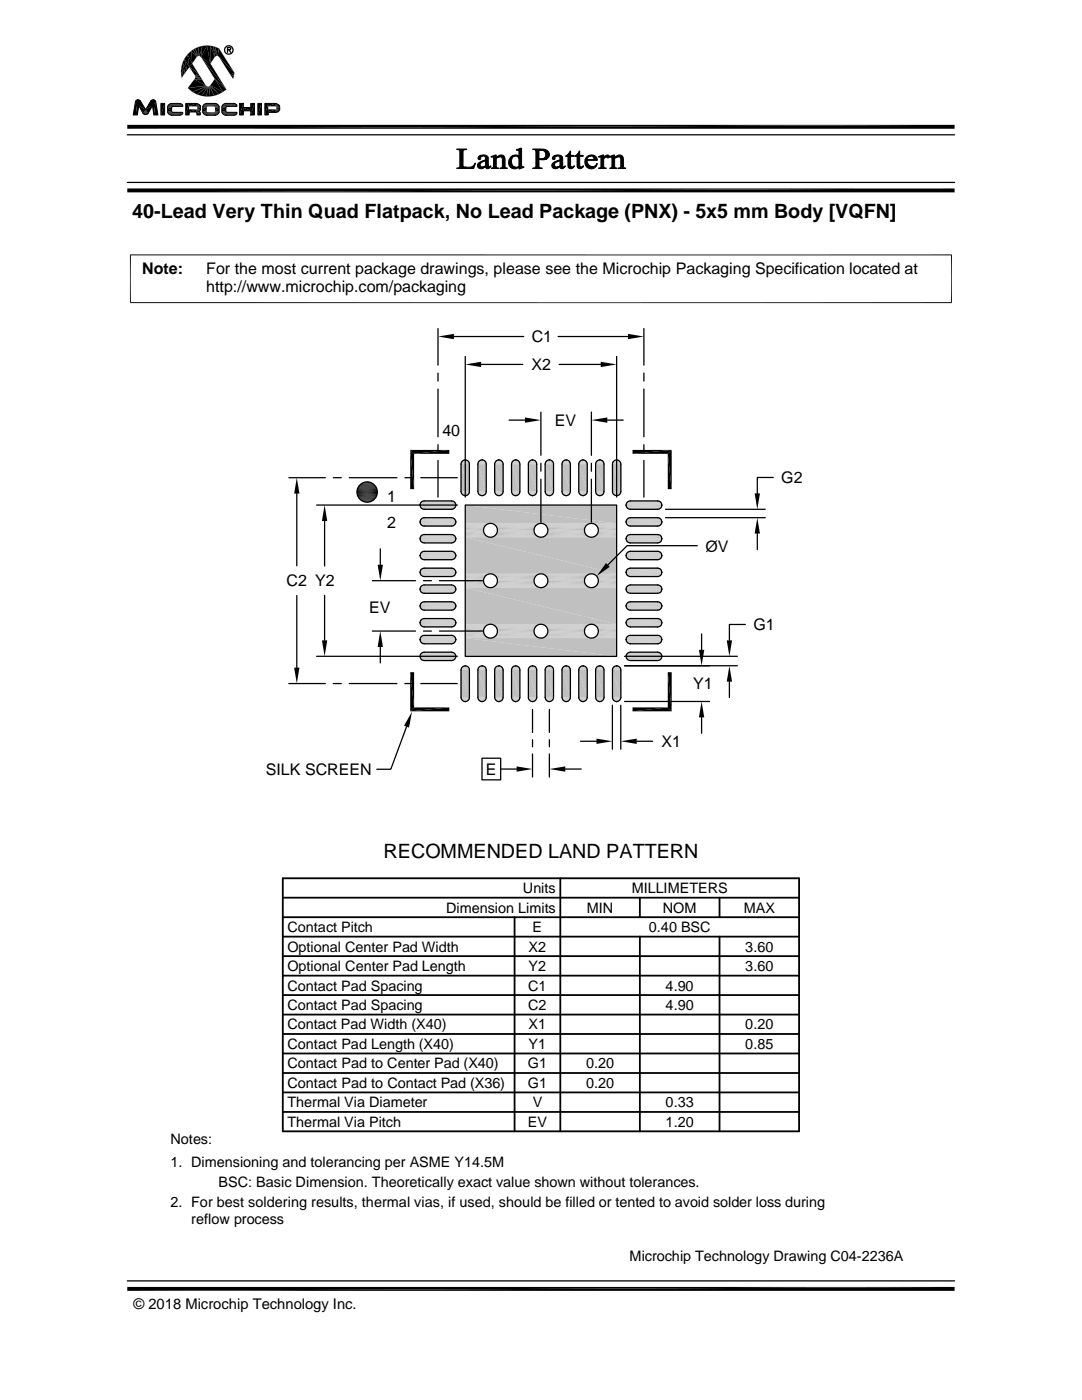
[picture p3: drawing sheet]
<svg xmlns="http://www.w3.org/2000/svg" width="216mm" height="279mm" viewBox="0 0 216 279" stroke-linecap="round" stroke-linejoin="round" font-family="sans-serif">
<defs><g id="words">
<g font-size="3.9">
<text x="26.4" y="43.5">40-Lead Very Thin Quad Flatpack, No Lead Package (PNX) - 5x5 mm Body [VQFN]</text>
<text x="76.5" y="171.1">RECOMMENDED LAND PATTERN</text>
</g>
<g font-size="3.2">
<text x="28.4" y="54.6">Note:</text>
<text x="41.1" y="54.6">For the most current package drawings, please see the Microchip Packaging Specification located at</text>
<text x="41.1" y="58.3">http://www.microchip.com/packaging</text>
<text x="106.1" y="68.3">C1</text>
<text x="106.1" y="73.9">X2</text>
<text x="88.3" y="87">40</text>
<text x="110.7" y="85">EV</text>
<text x="77.3" y="100.2">1</text>
<text x="155.9" y="96.4">G2</text>
<text x="77.3" y="105.3">2</text>
<text x="140.8" y="110.1">ØV</text>
<text x="57.2" y="117">C2 Y2</text>
<text x="73.6" y="122.4">EV</text>
<text x="150.3" y="125.8">G1</text>
<text x="138.3" y="137.6">Y1</text>
<text x="132" y="149.1">X1</text>
<text x="53" y="154.7">SILK SCREEN</text>
<text x="96.9" y="154.6">E</text>
</g>
<g font-size="2.9">
<text x="104.3" y="178.2">Units</text>
<text x="126" y="178.2">MILLIMETERS</text>
<text x="89" y="182.1">Dimension Limits</text>
<text x="117.1" y="182.1">MIN</text>
<text x="132.3" y="182.1">NOM</text>
<text x="148.4" y="182.1">MAX</text>
<text x="57.3" y="189.9">Optional Center Pad Width</text>
<text x="57.3" y="186">Contact Pitch</text>
<text x="105.5" y="189.9">X2</text>
<text x="106.3" y="186">E</text>
<text x="129.5" y="186">0.40 BSC</text>
<text x="148.7" y="189.9">3.60</text>
<text x="57.3" y="193.8">Optional Center Pad Length</text>
<text x="57.3" y="197.7">Contact Pad Spacing</text>
<text x="105.4" y="197.7">C1</text>
<text x="105.5" y="193.8">Y2</text>
<text x="132.8" y="197.7">4.90</text>
<text x="148.7" y="193.8">3.60</text>
<text x="57.3" y="201.6">Contact Pad Spacing</text>
<text x="105.4" y="201.6">C2</text>
<text x="132.8" y="201.6">4.90</text>
<text x="57.3" y="209.3">Contact Pad Length (X40)</text>
<text x="57.3" y="205.4">Contact Pad Width (X40)</text>
<text x="105.5" y="209.3">Y1</text>
<text x="105.5" y="205.4">X1</text>
<text x="148.7" y="209.3">0.85</text>
<text x="148.7" y="205.4">0.20</text>
<text x="57.3" y="213.2">Contact Pad to Center Pad (X40)</text>
<text x="105.3" y="213.2">G1</text>
<text x="116.9" y="213.2">0.20</text>
<text x="57.3" y="221">Thermal Via Diameter</text>
<text x="57.3" y="217.1">Contact Pad to Contact Pad (X36)</text>
<text x="105.3" y="217.1">G1</text>
<text x="106.3" y="221">V</text>
<text x="117" y="217.1">0.20</text>
<text x="132.8" y="221">0.33</text>
<text x="57.3" y="224.9">Thermal Via Pitch</text>
<text x="105.3" y="224.9">EV</text>
<text x="132.8" y="224.9">1.20</text>
<text x="34" y="228.3">Notes:</text>
<text x="34" y="232.9">1. Dimensioning and tolerancing per ASME Y14.5M</text>
<text x="43.6" y="236.9">BSC: Basic Dimension. Theoretically exact value shown without tolerances.</text>
<text x="34" y="241">2. For best soldering results, thermal vias, if used, should be filled or tented to avoid solder loss during</text>
<text x="38.1" y="244.3">reflow process</text>
<text x="125.6" y="251.6">Microchip Technology Drawing C04-2236A</text>
<text x="26.6" y="261.3">© 2018 Microchip Technology Inc.</text>
</g>
</g></defs>
<g fill="#c0c0c0">
<path d="M92.8 100.8l30.2 3.7h-30.2z"/>
<path d="M92.8 100.8h30.2v3.7z"/>
</g>
<g fill="none" stroke="#c0c0c0" stroke-width=".2">
<path d="M92.8 104.5h4.9M92.8 104.6h4.7M92.8 104.7h4.5M92.8 104.8h4.2M92.8 106.8h4.2M92.8 107h4.5M92.8 107.1h4.7M92.8 107.2h4.9M98 104.5h9.8M98 107.2h9.8M98.3 107.1h9.3M98.3 104.6h9.3"/>
<path d="M98.5 104.7h8.8M98.5 107h8.8M98.7 104.8h8.4M98.7 106.8h8.4M108.1 104.5h9.8M108.1 107.2h9.8M108.3 104.6h9.3M108.3 107.1h9.3M108.6 107h8.8M108.6 104.7h8.8M108.8 104.8h8.4M108.8 106.8h8.4"/>
<path d="M118.1 104.5h4.9M118.1 107.2h4.9M118.4 104.6h4.6M118.4 107.1h4.6M118.6 107h4.4M118.6 104.7h4.4M118.9 104.8h4.1M118.9 106.8h4.1"/>
</g>
<g fill="none" stroke="#c0c0c0" stroke-width=".21">
<path d="M92.8 105h4M92.8 105.2h3.9M92.8 106.4h3.9M92.8 106.7h4M98.9 105h8M98.9 106.7h8M99 106.4h7.8M99 105.2h7.8M109 105h8M109 106.7h8M109.1 106.4h7.7M109.1 105.2h7.7"/>
<path d="M119 106.7h4M119 105h4M119.2 105.2h3.8M119.2 106.4h3.8"/>
</g>
<g fill="none" stroke="#c0c0c0" stroke-width=".25">
<path d="M92.8 105.5h3.8M92.8 105.7h3.7M92.8 106h3.7M92.8 106.2h3.8M99.2 106.2h7.4M99.2 105.5h7.4M99.2 106h7.4M99.2 105.7h7.4M109.2 106.2h7.5M109.2 105.5h7.5M109.3 106h7.3M109.3 105.7h7.3"/>
<path d="M119.3 106.2h3.7M119.3 105.5h3.7M119.4 106h3.6M119.4 105.7h3.6"/>
</g>
<g fill="#c0c0c0">
<path d="M92.8 107.2l30.2 7.3h-30.2z"/>
<path d="M92.8 107.2h30.2v7.3z"/>
</g>
<g fill="none" stroke="#c0c0c0" stroke-width=".2">
<path d="M92.8 114.5h4.9M92.8 114.6h4.7M92.8 114.7h4.5M92.8 114.9h4.2M92.8 116.9h4.2M92.8 117.1h4.5M92.8 117.2h4.7M92.8 117.3h4.9M98 114.5h9.8M98 117.3h9.8M98.3 117.2h9.3M98.3 114.6h9.3"/>
<path d="M98.5 114.7h8.8M98.5 117.1h8.8M98.7 114.9h8.4M98.7 116.9h8.4M108.1 114.5h9.8M108.1 117.3h9.8M108.3 114.6h9.3M108.3 117.2h9.3M108.6 117.1h8.8M108.6 114.7h8.8M108.8 114.9h8.4M108.8 116.9h8.4"/>
<path d="M118.1 114.5h4.9M118.1 117.3h4.9M118.4 114.6h4.6M118.4 117.2h4.6M118.6 117.1h4.4M118.6 114.7h4.4M118.9 114.9h4.1M118.9 116.9h4.1"/>
</g>
<path d="M92.8 115.1h4M92.8 116.7h4M98.9 115.1h8M98.9 116.7h8M109 115.1h8M109 116.7h8M119 116.7h4M119 115.1h4" fill="none" stroke="#c0c0c0" stroke-width=".21"/>
<g fill="none" stroke="#c0c0c0" stroke-width=".23">
<path d="M92.8 115.3h3.9M92.8 115.5h3.8M92.8 116.3h3.8M92.8 116.5h3.9M99 116.5h7.8M99 115.3h7.8M99.2 116.3h7.4M99.2 115.5h7.4M109.1 116.5h7.7M109.1 115.3h7.7M109.2 116.3h7.5M109.2 115.5h7.5"/>
<path d="M119.2 115.3h3.8M119.2 116.5h3.8M119.3 116.3h3.7M119.3 115.5h3.7"/>
</g>
<path d="M92.8 115.8h3.7M99.2 115.8h7.4M109.3 115.8h7.3M119.4 115.8h3.6" fill="none" stroke="#c0c0c0" stroke-width=".25"/>
<path d="M92.8 116h3.7M99.2 116h7.4M109.3 116h7.3M119.4 116h3.6" fill="none" stroke="#c0c0c0" stroke-width=".28"/>
<g fill="#c0c0c0">
<path d="M92.8 117.3l30.2 7.3h-30.2z"/>
<path d="M92.8 117.3h30.2v7.3z"/>
</g>
<g fill="none" stroke="#c0c0c0" stroke-width=".2">
<path d="M92.8 124.6h4.9M92.8 124.7h4.7M92.8 124.8h4.5M92.8 124.9h4.2M92.8 127h4.2M92.8 127.1h4.5M92.8 127.2h4.7M92.8 127.3h4.9M98 124.6h9.8M98 127.3h9.8M98.3 127.2h9.3M98.3 124.7h9.3"/>
<path d="M98.5 124.8h8.8M98.5 127.1h8.8M98.7 124.9h8.4M98.7 127h8.4M108.1 124.6h9.8M108.1 127.3h9.8M108.3 124.7h9.3M108.3 127.2h9.3M108.6 127.1h8.8M108.6 124.8h8.8M108.8 124.9h8.4M108.8 127h8.4"/>
<path d="M118.1 124.6h4.9M118.1 127.3h4.9M118.4 124.7h4.6M118.4 127.2h4.6M118.6 127.1h4.4M118.6 124.8h4.4M118.9 124.9h4.1M118.9 127h4.1"/>
</g>
<g fill="none" stroke="#c0c0c0" stroke-width=".21">
<path d="M92.8 125.1h4M92.8 125.3h3.9M92.8 126.6h3.9M92.8 126.8h4M98.9 125.1h8M98.9 126.8h8M99 126.6h7.8M99 125.3h7.8M109 125.1h8M109 126.8h8M109.1 126.6h7.7M109.1 125.3h7.7"/>
<path d="M119 126.8h4M119 125.1h4M119.2 125.3h3.8M119.2 126.6h3.8"/>
</g>
<g fill="none" stroke="#c0c0c0" stroke-width=".25">
<path d="M92.8 125.6h3.8M92.8 125.8h3.7M92.8 126.1h3.7M92.8 126.3h3.8M99.2 126.3h7.4M99.2 125.6h7.4M99.2 126.1h7.4M99.2 125.8h7.4M109.2 126.3h7.5M109.2 125.6h7.5M109.3 126.1h7.3M109.3 125.8h7.3"/>
<path d="M119.3 126.3h3.7M119.3 125.6h3.7M119.4 126.1h3.6M119.4 125.8h3.6"/>
</g>
<g fill="#c0c0c0">
<path d="M92.8 127.3l30.2 3.7h-30.2z"/>
<path d="M92.8 127.3h30.2v3.7z"/>
<path d="M92.7 91.8h.3z"/>
<path d="M96 91.8h.4z"/>
<path d="M99.4 91.8h.3z"/>
<path d="M102.7 91.8h.4z"/>
<path d="M106.1 91.8h.3z"/>
<path d="M109.5 91.8h.3z"/>
<path d="M112.8 91.8h.3z"/>
<path d="M116.2 91.8h.3z"/>
<path d="M119.5 91.8h.3z"/>
<path d="M122.9 91.8h.3z"/>
<path d="M122.7 91.8h.7z"/>
<path d="M122.9 91.8h.5z"/>
<path d="M119.4 91.8h.6z"/>
<path d="M119.5 91.8h.5z"/>
<path d="M116 91.8h.6z"/>
<path d="M116.2 91.8h.4z"/>
<path d="M112.6 91.8h.7z"/>
<path d="M112.8 91.8h.5z"/>
<path d="M109.3 91.8h.6z"/>
<path d="M109.5 91.8h.4z"/>
<path d="M105.9 91.8h.7z"/>
<path d="M106.1 91.8h.5z"/>
<path d="M102.6 91.8h.6z"/>
<path d="M102.7 91.8h.5z"/>
<path d="M99.2 91.8h.7z"/>
<path d="M99.4 91.8h.5z"/>
<path d="M95.9 91.8h.6z"/>
<path d="M96 91.8h.5z"/>
<path d="M92.5 91.8h.7z"/>
<path d="M92.7 91.8h.5z"/>
<path d="M122.6 91.9h.9z"/>
<path d="M122.7 91.8l.8 .1z"/>
<path d="M119.2 91.9h1z"/>
<path d="M119.4 91.8l.8 .1z"/>
<path d="M115.9 91.9h.9z"/>
<path d="M116 91.8l.8 .1z"/>
<path d="M112.5 91.9h.9z"/>
<path d="M112.6 91.8l.8 .1z"/>
<path d="M109.2 91.9h.9z"/>
<path d="M109.3 91.8l.8 .1z"/>
<path d="M105.8 91.9h.9z"/>
<path d="M105.9 91.8l.8 .1z"/>
<path d="M102.4 91.9h1z"/>
<path d="M102.6 91.8l.8 .1z"/>
<path d="M99.1 91.9h.9z"/>
<path d="M99.2 91.8l.8 .1z"/>
<path d="M95.7 91.9h.9z"/>
<path d="M95.9 91.8l.7 .1z"/>
<path d="M92.4 91.9h.9z"/>
<path d="M92.5 91.8l.8 .1z"/>
<path d="M122.4 92l.2-.1 1 .1z"/>
<path d="M122.6 91.9l1 .1z"/>
<path d="M119.1 92l.1-.1 1.1 .1z"/>
<path d="M119.2 91.9l1.1 .1z"/>
<path d="M115.7 92l.2-.1 1 .1z"/>
<path d="M115.9 91.9l1 .1z"/>
<path d="M112.4 92l.1-.1 1.1 .1z"/>
<path d="M112.5 91.9l1.1 .1z"/>
<path d="M109 92l.2-.1 1 .1z"/>
<path d="M109.2 91.9l1 .1z"/>
<path d="M105.7 92l.1-.1 1 .1z"/>
<path d="M105.8 91.9l1 .1z"/>
<path d="M102.3 92l.1-.1 1.1 .1z"/>
<path d="M102.4 91.9l1.1 .1z"/>
<path d="M99 92l.1-.1 1 .1z"/>
<path d="M99.1 91.9l1 .1z"/>
<path d="M95.6 92l.1-.1 1.1 .1z"/>
<path d="M95.7 91.9l1.1 .1z"/>
<path d="M92.2 92l.2-.1 1 .1z"/>
<path d="M92.4 91.9l1 .1z"/>
<path d="M122.4 92l1.3 .2h-1.4z"/>
<path d="M122.4 92h1.2l.1 .2z"/>
<path d="M119.1 92l1.3 .2h-1.4z"/>
<path d="M119.1 92h1.2l.1 .2z"/>
<path d="M115.7 92l1.3 .2h-1.4z"/>
<path d="M115.7 92h1.2l.1 .2z"/>
<path d="M112.4 92l1.3 .2h-1.4z"/>
<path d="M112.4 92h1.2l.1 .2z"/>
<path d="M109 92l1.3 .2h-1.4z"/>
<path d="M109 92h1.2l.1 .2z"/>
<path d="M105.7 92l1.3 .2h-1.4z"/>
<path d="M105.7 92h1.1l.2 .2z"/>
<path d="M102.3 92l1.3 .2h-1.4z"/>
<path d="M102.3 92h1.2l.1 .2z"/>
<path d="M99 92l1.2 .2h-1.4z"/>
<path d="M99 92h1.1l.1 .2z"/>
<path d="M95.6 92l1.3 .2h-1.4z"/>
<path d="M95.6 92h1.2l.1 .2z"/>
<path d="M92.2 92l1.3 .2h-1.4z"/>
<path d="M92.2 92h1.2l.1 .2z"/>
<path d="M122.3 92.2l1.5 .1h-1.5z"/>
<path d="M122.3 92.2h1.4l.1 .1z"/>
<path d="M119 92.2l1.5 .1h-1.6z"/>
<path d="M119 92.2h1.4l.1 .1z"/>
<path d="M115.6 92.2l1.5 .1h-1.6z"/>
<path d="M115.6 92.2h1.4l.1 .1z"/>
<path d="M112.3 92.2l1.4 .1h-1.5z"/>
<path d="M112.3 92.2h1.4v.1z"/>
<path d="M108.9 92.2l1.5 .1h-1.6z"/>
<path d="M108.9 92.2h1.4l.1 .1z"/>
<path d="M105.6 92.2l1.4 .1h-1.5z"/>
<path d="M105.6 92.2h1.4v.1z"/>
<path d="M102.2 92.2l1.5 .1h-1.6z"/>
<path d="M102.2 92.2h1.4l.1 .1z"/>
<path d="M98.8 92.2l1.5 .1h-1.5z"/>
<path d="M98.8 92.2h1.4l.1 .1z"/>
<path d="M95.5 92.2l1.5 .1h-1.6z"/>
<path d="M95.5 92.2h1.4l.1 .1z"/>
<path d="M92.1 92.2l1.5 .1h-1.5z"/>
<path d="M92.1 92.2h1.4l.1 .1z"/>
<path d="M122.3 92.3l1.6 .2h-1.7z"/>
<path d="M122.3 92.3h1.5l.1 .2z"/>
<path d="M118.9 92.3l1.6 .2h-1.6z"/>
<path d="M118.9 92.3h1.6v.2z"/>
<path d="M115.5 92.3l1.7 .2h-1.7z"/>
<path d="M115.5 92.3h1.6l.1 .2z"/>
<path d="M112.2 92.3l1.6 .2h-1.7z"/>
<path d="M112.2 92.3h1.5l.1 .2z"/>
<path d="M108.8 92.3l1.6 .2h-1.6z"/>
<path d="M108.8 92.3h1.6v.2z"/>
<path d="M105.5 92.3l1.6 .2h-1.7z"/>
<path d="M105.5 92.3h1.5l.1 .2z"/>
<path d="M102.1 92.3l1.6 .2h-1.6z"/>
<path d="M102.1 92.3h1.6v.2z"/>
<path d="M98.8 92.3l1.6 .2h-1.7z"/>
<path d="M98.8 92.3h1.5l.1 .2z"/>
<path d="M95.4 92.3l1.6 .2h-1.6z"/>
<path d="M95.4 92.3h1.6v.2z"/>
<path d="M92.1 92.3l1.6 .2h-1.7z"/>
<path d="M92.1 92.3h1.5l.1 .2z"/>
<path d="M122.2 92.5l1.7 .1h-1.7z"/>
<path d="M122.2 92.5h1.7v.1z"/>
<path d="M118.9 92.5l1.6 .1h-1.6z"/>
<path d="M118.9 92.5h1.6v.1z"/>
<path d="M115.5 92.5l1.7 .1h-1.7z"/>
<path d="M115.5 92.5h1.7v.1z"/>
<path d="M112.1 92.5l1.7 .1h-1.7z"/>
<path d="M112.1 92.5h1.7v.1z"/>
<path d="M108.8 92.5l1.6 .1h-1.6z"/>
<path d="M108.8 92.5h1.6v.1z"/>
<path d="M105.4 92.5l1.7 .1h-1.7z"/>
<path d="M105.4 92.5h1.7v.1z"/>
<path d="M102.1 92.5l1.6 .1h-1.6z"/>
<path d="M102.1 92.5h1.6v.1z"/>
<path d="M98.7 92.5l1.7 .1h-1.7z"/>
<path d="M98.7 92.5h1.7v.1z"/>
<path d="M95.4 92.5l1.6 .1h-1.6z"/>
<path d="M95.4 92.5h1.6v.1z"/>
<path d="M92 92.5l1.7 .1h-1.7z"/>
<path d="M92 92.5h1.7v.1z"/>
<path d="M122.2 92.6l1.7 5.5h-1.7z"/>
<path d="M122.2 92.6h1.7v5.5z"/>
<path d="M118.9 92.6l1.6 5.5h-1.6z"/>
<path d="M118.9 92.6h1.6v5.5z"/>
<path d="M115.5 92.6l1.7 5.5h-1.7z"/>
<path d="M115.5 92.6h1.7v5.5z"/>
<path d="M112.1 92.6l1.7 5.5h-1.7z"/>
<path d="M112.1 92.6h1.7v5.5z"/>
<path d="M108.8 92.6l1.6 5.5h-1.6z"/>
<path d="M108.8 92.6h1.6v5.5z"/>
<path d="M105.4 92.6l1.7 5.5h-1.7z"/>
<path d="M105.4 92.6h1.7v5.5z"/>
<path d="M102.1 92.6l1.6 5.5h-1.6z"/>
<path d="M102.1 92.6h1.6v5.5z"/>
<path d="M98.7 92.6l1.7 5.5h-1.7z"/>
<path d="M98.7 92.6h1.7v5.5z"/>
<path d="M95.4 92.6l1.6 5.5h-1.6z"/>
<path d="M95.4 92.6h1.6v5.5z"/>
<path d="M92 92.6l1.7 5.5h-1.7z"/>
<path d="M92 92.6h1.7v5.5z"/>
<path d="M122.2 98.1l1.7 .1h-1.7z"/>
<path d="M122.2 98.1h1.7v.1z"/>
<path d="M118.9 98.1l1.6 .1h-1.6z"/>
<path d="M118.9 98.1h1.6v.1z"/>
<path d="M115.5 98.1l1.7 .1h-1.7z"/>
<path d="M115.5 98.1h1.7v.1z"/>
<path d="M112.1 98.1l1.7 .1h-1.7z"/>
<path d="M112.1 98.1h1.7v.1z"/>
<path d="M108.8 98.1l1.6 .1h-1.6z"/>
<path d="M108.8 98.1h1.6v.1z"/>
<path d="M105.4 98.1l1.7 .1h-1.7z"/>
<path d="M105.4 98.1h1.7v.1z"/>
<path d="M102.1 98.1l1.6 .1h-1.6z"/>
<path d="M102.1 98.1h1.6v.1z"/>
<path d="M98.7 98.1l1.7 .1h-1.7z"/>
<path d="M98.7 98.1h1.7v.1z"/>
<path d="M95.4 98.1l1.6 .1h-1.6z"/>
<path d="M95.4 98.1h1.6v.1z"/>
<path d="M92 98.1l1.7 .1h-1.7z"/>
<path d="M92 98.1h1.7v.1z"/>
<path d="M122.2 98.2l1.6 .2h-1.5z"/>
<path d="M122.2 98.2h1.7l-.1 .2z"/>
<path d="M118.9 98.2l1.6 .2h-1.6z"/>
<path d="M118.9 98.2h1.6v.2z"/>
<path d="M115.5 98.2l1.6 .2h-1.6z"/>
<path d="M115.5 98.2h1.7l-.1 .2z"/>
<path d="M112.1 98.2l1.6 .2h-1.5z"/>
<path d="M112.1 98.2h1.7l-.1 .2z"/>
<path d="M108.8 98.2l1.6 .2h-1.6z"/>
<path d="M108.8 98.2h1.6v.2z"/>
<path d="M105.4 98.2l1.6 .2h-1.5z"/>
<path d="M105.4 98.2h1.7l-.1 .2z"/>
<path d="M102.1 98.2l1.6 .2h-1.6z"/>
<path d="M102.1 98.2h1.6v.2z"/>
<path d="M98.7 98.2l1.6 .2h-1.5z"/>
<path d="M98.7 98.2h1.7l-.1 .2z"/>
<path d="M95.4 98.2l1.6 .2h-1.6z"/>
<path d="M95.4 98.2h1.6v.2z"/>
<path d="M92 98.2l1.6 .2h-1.5z"/>
<path d="M92 98.2h1.7l-.1 .2z"/>
<path d="M122.3 98.4l1.4 .2h-1.4z"/>
<path d="M122.3 98.4h1.5l-.1 .2z"/>
<path d="M118.9 98.4l1.5 .2h-1.4z"/>
<path d="M118.9 98.4h1.6l-.1 .2z"/>
<path d="M115.5 98.4l1.5 .2h-1.4z"/>
<path d="M115.5 98.4h1.6l-.1 .2z"/>
<path d="M112.2 98.4l1.5 .2h-1.4z"/>
<path d="M112.2 98.4h1.5v.2z"/>
<path d="M108.8 98.4l1.5 .2h-1.4z"/>
<path d="M108.8 98.4h1.6l-.1 .2z"/>
<path d="M105.5 98.4l1.5 .2h-1.4z"/>
<path d="M105.5 98.4h1.5v.2z"/>
<path d="M102.1 98.4l1.5 .2h-1.4z"/>
<path d="M102.1 98.4h1.6l-.1 .2z"/>
<path d="M98.8 98.4l1.4 .2h-1.4z"/>
<path d="M98.8 98.4h1.5l-.1 .2z"/>
<path d="M95.4 98.4l1.5 .2h-1.4z"/>
<path d="M95.4 98.4h1.6l-.1 .2z"/>
<path d="M92.1 98.4l1.4 .2h-1.4z"/>
<path d="M92.1 98.4h1.5l-.1 .2z"/>
<path d="M122.3 98.6l1.3 .1h-1.2z"/>
<path d="M122.3 98.6h1.4l-.1 .1z"/>
<path d="M119 98.6l1.3 .1h-1.2z"/>
<path d="M119 98.6h1.4l-.1 .1z"/>
<path d="M115.6 98.6l1.3 .1h-1.2z"/>
<path d="M115.6 98.6h1.4l-.1 .1z"/>
<path d="M112.3 98.6l1.3 .1h-1.2z"/>
<path d="M112.3 98.6h1.4l-.1 .1z"/>
<path d="M108.9 98.6l1.3 .1h-1.2z"/>
<path d="M108.9 98.6h1.4l-.1 .1z"/>
<path d="M105.6 98.6l1.2 .1h-1.1z"/>
<path d="M105.6 98.6h1.4l-.2 .1z"/>
<path d="M102.2 98.6l1.3 .1h-1.2z"/>
<path d="M102.2 98.6h1.4l-.1 .1z"/>
<path d="M98.8 98.6l1.3 .1h-1.1z"/>
<path d="M98.8 98.6h1.4l-.1 .1z"/>
<path d="M95.5 98.6l1.3 .1h-1.2z"/>
<path d="M95.5 98.6h1.4l-.1 .1z"/>
<path d="M92.1 98.6l1.3 .1h-1.2z"/>
<path d="M92.1 98.6h1.4l-.1 .1z"/>
<path d="M122.4 98.7l1.1 .1z"/>
<path d="M122.4 98.7h1.2l-.1 .1z"/>
<path d="M119.1 98.7l1.1 .1z"/>
<path d="M119.1 98.7h1.2l-.1 .1z"/>
<path d="M115.7 98.7l1.1 .1z"/>
<path d="M115.7 98.7h1.2l-.1 .1z"/>
<path d="M112.4 98.7l1 .1z"/>
<path d="M112.4 98.7h1.2l-.2 .1z"/>
<path d="M109 98.7l1.1 .1z"/>
<path d="M109 98.7h1.2l-.1 .1z"/>
<path d="M105.7 98.7l1 .1z"/>
<path d="M105.7 98.7h1.1l-.1 .1z"/>
<path d="M102.3 98.7l1.1 .1z"/>
<path d="M102.3 98.7h1.2l-.1 .1z"/>
<path d="M99 98.7l1 .1z"/>
<path d="M99 98.7h1.1l-.1 .1z"/>
<path d="M95.6 98.7l1 .1z"/>
<path d="M95.6 98.7h1.2l-.2 .1z"/>
<path d="M92.2 98.7l1.1 .1z"/>
<path d="M92.2 98.7h1.2l-.1 .1z"/>
<path d="M122.6 98.8h.8z"/>
<path d="M122.6 98.8h.9z"/>
<path d="M119.2 98.8h.8z"/>
<path d="M119.2 98.8h1z"/>
<path d="M115.9 98.8h.7z"/>
<path d="M115.9 98.8h.9z"/>
<path d="M112.5 98.8h.8z"/>
<path d="M112.5 98.8h.9z"/>
<path d="M109.2 98.8h.7z"/>
<path d="M109.2 98.8h.9z"/>
<path d="M105.8 98.8h.8z"/>
<path d="M105.8 98.8h.9z"/>
<path d="M102.4 98.8h.8z"/>
<path d="M102.4 98.8h1z"/>
<path d="M99.1 98.8h.8z"/>
<path d="M99.1 98.8h.9z"/>
<path d="M95.7 98.8h.8z"/>
<path d="M95.7 98.8h.9z"/>
<path d="M92.4 98.8h.8z"/>
<path d="M92.4 98.8h.9z"/>
<path d="M92.7 98.9h.3z"/>
<path d="M96 98.9h.4z"/>
<path d="M99.4 98.9h.3z"/>
<path d="M102.7 98.9h.4z"/>
<path d="M106.1 98.9h.3z"/>
<path d="M109.5 98.9h.3z"/>
<path d="M112.8 98.9h.3z"/>
<path d="M116.2 98.9h.3z"/>
<path d="M119.5 98.9h.3z"/>
<path d="M122.9 98.9h.3z"/>
<path d="M122.7 98.8l.5 .1z"/>
<path d="M122.7 98.8h.7z"/>
<path d="M119.4 98.8l.4 .1z"/>
<path d="M119.4 98.8h.6z"/>
<path d="M116 98.8l.5 .1z"/>
<path d="M116 98.8h.6z"/>
<path d="M112.6 98.8l.5 .1z"/>
<path d="M112.6 98.8h.7z"/>
<path d="M109.3 98.8l.5 .1z"/>
<path d="M109.3 98.8h.6z"/>
<path d="M105.9 98.8l.5 .1z"/>
<path d="M105.9 98.8h.7z"/>
<path d="M102.6 98.8l.5 .1z"/>
<path d="M102.6 98.8h.6z"/>
<path d="M99.2 98.8l.5 .1z"/>
<path d="M99.2 98.8h.7z"/>
<path d="M95.9 98.8l.5 .1z"/>
<path d="M95.9 98.8h.6z"/>
<path d="M92.5 98.8l.5 .1z"/>
<path d="M92.5 98.8h.7z"/>
</g>
<g fill="none" stroke="#c0c0c0" stroke-width=".2">
<path d="M84.5 100h5.8M125.6 100h5.8M83.8 100.6h7.1M83.8 103.9h7.1M83.8 107.3h7.1M83.8 110.6h7.1M83.8 114h7.1M83.8 117.3h7.1M83.8 100.7h7.2M83.8 100.9h7.2M83.8 101h7.1M83.8 104.1h7.2"/>
<path d="M83.8 104.2h7.2M83.8 104.4h7.1M83.8 107.4h7.2M83.8 107.6h7.2M83.8 107.7h7.1M83.8 110.8h7.2M83.8 111h7.2M83.8 111.1h7.1M83.8 114.1h7.2M83.8 114.3h7.2M83.8 114.5h7.1M83.8 117.5h7.2"/>
<path d="M83.8 117.7h7.2M83.8 117.8h7.1M83.9 101.2h7M83.9 104.6h7M83.9 107.9h7M83.9 111.3h7M83.9 114.6h7M83.9 118h7M83.9 100.4h7M83.9 103.8h7M83.9 107.1h7M83.9 110.5h7"/>
<path d="M83.9 113.8h7M83.9 117.2h7M83.9 100.3h6.9M83.9 103.6h6.9M83.9 107h6.9M83.9 110.3h6.9M83.9 113.7h6.9M83.9 117.1h6.9M83.9 101.3h6.9M83.9 104.7h6.9M83.9 108h6.9M83.9 111.4h6.9"/>
<path d="M83.9 114.7h6.9M83.9 118.1h6.9M84.1 101.4h6.6M84.1 104.8h6.6M84.1 108.2h6.6M84.1 111.5h6.6M84.1 114.9h6.6M84.1 118.2h6.6M84.1 100.2h6.6M84.1 103.5h6.6M84.1 106.9h6.6M84.1 110.2h6.6"/>
<path d="M84.1 113.6h6.6M84.1 116.9h6.6M84.2 100.1h6.4M84.2 103.4h6.4M84.2 106.8h6.4M84.2 110.1h6.4M84.2 113.5h6.4M84.2 116.8h6.4M84.2 101.5h6.4M84.2 104.9h6.4M84.2 108.2h6.4M84.2 111.6h6.4"/>
<path d="M84.2 115h6.4M84.2 118.3h6.4M84.3 101.6h6.1M84.3 105h6.1M84.3 108.3h6.1M84.3 111.7h6.1M84.3 115h6.1M84.3 118.4h6.1M84.3 100h6.1M84.3 103.4h6.1M84.3 106.7h6.1M84.3 110.1h6.1"/>
<path d="M84.3 113.4h6.1M84.3 116.8h6.1M84.5 103.3h5.8M84.5 113.4h5.8M84.5 116.7h5.8M84.5 105h5.8M84.5 108.3h5.8M84.5 111.7h5.8M84.5 118.4h5.8M124.9 100.7h7.2M124.9 104.1h7.2M124.9 107.4h7.2"/>
<path d="M124.9 110.8h7.2M124.9 114.1h7.2M124.9 117.5h7.2M124.9 100.9h7.2M124.9 104.2h7.2M124.9 107.6h7.2M124.9 111h7.2M124.9 114.3h7.2M124.9 117.7h7.2M124.9 101h7.2M124.9 104.4h7.2M124.9 107.7h7.2"/>
<path d="M124.9 111.1h7.2M124.9 114.5h7.2M124.9 117.8h7.2M124.9 100.6h7.2M124.9 103.9h7.2M124.9 107.3h7.2M124.9 110.6h7.2M124.9 114h7.2M124.9 117.3h7.2M125 100.4h7M125 103.8h7M125 107.1h7"/>
<path d="M125 110.5h7M125 113.8h7M125 117.2h7M125 101.2h7M125 104.6h7M125 107.9h7M125 111.3h7M125 114.6h7M125 118h7M125.1 100.3h6.8M125.1 103.6h6.8M125.1 107h6.8"/>
<path d="M125.1 110.3h6.8M125.1 113.7h6.8M125.1 117.1h6.8M125.1 101.3h6.8M125.1 104.7h6.8M125.1 108h6.8M125.1 111.4h6.8M125.1 114.7h6.8M125.1 118.1h6.8M125.2 100.2h6.6M125.2 103.5h6.6M125.2 106.9h6.6"/>
<path d="M125.2 110.2h6.6M125.2 113.6h6.6M125.2 116.9h6.6M125.2 101.4h6.6M125.2 104.8h6.6M125.2 108.2h6.6M125.2 111.5h6.6M125.2 114.9h6.6M125.2 118.2h6.6M125.3 101.5h6.4M125.3 104.9h6.4M125.3 108.2h6.4"/>
<path d="M125.3 111.6h6.4M125.3 115h6.4M125.3 118.3h6.4M125.3 100.1h6.4M125.3 103.4h6.4M125.3 106.8h6.4M125.3 110.1h6.4M125.3 113.5h6.4M125.3 116.8h6.4M125.5 101.6h6.1M125.5 105h6.1M125.5 108.3h6.1"/>
<path d="M125.5 111.7h6.1M125.5 115h6.1M125.5 118.4h6.1M125.5 100h6.1M125.5 103.4h6.1M125.5 106.7h6.1M125.5 110.1h6.1M125.5 113.4h6.1M125.5 116.8h6.1M125.6 105h5.8M125.6 108.3h5.8M125.6 111.7h5.8"/>
<path d="M125.6 118.4h5.8M125.6 103.3h5.8M125.6 113.4h5.8M125.6 116.7h5.8M83.8 120.7h7.1M83.8 124h7.1M83.8 127.4h7.1M83.8 130.7h7.1M83.8 120.8h7.2M83.8 121h7.2M83.8 121.2h7.1M83.8 124.2h7.2"/>
<path d="M83.8 124.4h7.2M83.8 124.5h7.1M83.8 127.6h7.2M83.8 127.7h7.2M83.8 127.9h7.1M83.8 130.9h7.2M83.8 131.1h7.2M83.8 131.2h7.1M83.9 121.3h7M83.9 124.7h7M83.9 128h7M83.9 131.4h7"/>
<path d="M83.9 120.5h7M83.9 123.9h7M83.9 127.2h7M83.9 130.6h7M83.9 120.4h6.9M83.9 123.8h6.9M83.9 127.1h6.9M83.9 130.5h6.9M83.9 121.5h6.9M83.9 124.8h6.9M83.9 128.2h6.9M83.9 131.5h6.9"/>
<path d="M84.1 121.6h6.6M84.1 124.9h6.6M84.1 128.3h6.6M84.1 131.6h6.6M84.1 120.3h6.6M84.1 123.6h6.6M84.1 127h6.6M84.1 130.4h6.6M84.2 120.2h6.4M84.2 123.5h6.4M84.2 126.9h6.4M84.2 130.3h6.4"/>
<path d="M84.2 121.7h6.4M84.2 125h6.4M84.2 128.4h6.4M84.2 131.7h6.4M84.3 121.7h6.1M84.3 125.1h6.1M84.3 128.4h6.1M84.3 131.8h6.1M84.3 120.1h6.1M84.3 123.5h6.1M84.3 126.8h6.1M84.3 130.2h6.1"/>
<path d="M84.5 126.8h5.8M84.5 130.2h5.8M84.5 121.8h5.8M84.5 125.1h5.8M124.9 120.8h7.2M124.9 124.2h7.2M124.9 127.6h7.2M124.9 130.9h7.2M124.9 121h7.2M124.9 124.4h7.2M124.9 127.7h7.2M124.9 131.1h7.2"/>
<path d="M124.9 121.2h7.2M124.9 124.5h7.2M124.9 127.9h7.2M124.9 131.2h7.2M124.9 120.7h7.2M124.9 124h7.2M124.9 127.4h7.2M124.9 130.7h7.2M125 120.5h7M125 123.9h7M125 127.2h7M125 130.6h7"/>
<path d="M125 121.3h7M125 124.7h7M125 128h7M125 131.4h7M125.1 120.4h6.8M125.1 123.8h6.8M125.1 127.1h6.8M125.1 130.5h6.8M125.1 121.5h6.8M125.1 124.8h6.8M125.1 128.2h6.8M125.1 131.5h6.8"/>
<path d="M125.2 120.3h6.6M125.2 123.6h6.6M125.2 127h6.6M125.2 130.4h6.6M125.2 121.6h6.6M125.2 124.9h6.6M125.2 128.3h6.6M125.2 131.6h6.6M125.3 121.7h6.4M125.3 125h6.4M125.3 128.4h6.4M125.3 131.7h6.4"/>
<path d="M125.3 120.2h6.4M125.3 123.5h6.4M125.3 126.9h6.4M125.3 130.3h6.4M125.5 121.7h6.1M125.5 125.1h6.1M125.5 128.4h6.1M125.5 131.8h6.1M125.5 120.1h6.1M125.5 123.5h6.1M125.5 126.8h6.1M125.5 130.2h6.1"/>
<path d="M125.6 121.8h5.8M125.6 125.1h5.8M125.6 126.8h5.8M125.6 130.2h5.8"/>
</g>
<g fill="#c0c0c0">
<path d="M92.7 132.9h.3z"/>
<path d="M96 132.9h.4z"/>
<path d="M99.4 132.9h.3z"/>
<path d="M102.7 132.9h.4z"/>
<path d="M106.1 132.9h.3z"/>
<path d="M109.5 132.9h.3z"/>
<path d="M112.8 132.9h.3z"/>
<path d="M116.2 132.9h.3z"/>
<path d="M119.5 132.9h.3z"/>
<path d="M122.9 132.9h.3z"/>
<path d="M122.7 132.9h.7z"/>
<path d="M122.9 132.9h.5z"/>
<path d="M119.4 132.9h.6z"/>
<path d="M119.5 132.9h.5z"/>
<path d="M116 132.9h.6z"/>
<path d="M116.2 132.9h.4z"/>
<path d="M112.6 132.9h.7z"/>
<path d="M112.8 132.9h.5z"/>
<path d="M109.3 132.9h.6z"/>
<path d="M109.5 132.9h.4z"/>
<path d="M105.9 132.9h.7z"/>
<path d="M106.1 132.9h.5z"/>
<path d="M102.6 132.9h.6z"/>
<path d="M102.7 132.9h.5z"/>
<path d="M99.2 132.9h.7z"/>
<path d="M99.4 132.9h.5z"/>
<path d="M95.9 132.9h.6z"/>
<path d="M96 132.9h.5z"/>
<path d="M92.5 132.9h.7z"/>
<path d="M92.7 132.9h.5z"/>
<path d="M122.6 133h.9z"/>
<path d="M122.7 132.9l.8 .1z"/>
<path d="M119.2 133h1z"/>
<path d="M119.4 132.9l.8 .1z"/>
<path d="M115.9 133h.9z"/>
<path d="M116 132.9l.8 .1z"/>
<path d="M112.5 133h.9z"/>
<path d="M112.6 132.9l.8 .1z"/>
<path d="M109.2 133h.9z"/>
<path d="M109.3 132.9l.8 .1z"/>
<path d="M105.8 133h.9z"/>
<path d="M105.9 132.9l.8 .1z"/>
<path d="M102.4 133h1z"/>
<path d="M102.6 132.9l.8 .1z"/>
<path d="M99.1 133h.9z"/>
<path d="M99.2 132.9l.8 .1z"/>
<path d="M95.7 133h.9z"/>
<path d="M95.9 132.9l.7 .1z"/>
<path d="M92.4 133h.9z"/>
<path d="M92.5 132.9l.8 .1z"/>
<path d="M122.4 133.1l.2-.1 1 .1z"/>
<path d="M122.6 133l1 .1z"/>
<path d="M119.1 133.1l.1-.1 1.1 .1z"/>
<path d="M119.2 133l1.1 .1z"/>
<path d="M115.7 133.1l.2-.1 1 .1z"/>
<path d="M115.9 133l1 .1z"/>
<path d="M112.4 133.1l.1-.1 1.1 .1z"/>
<path d="M112.5 133l1.1 .1z"/>
<path d="M109 133.1l.2-.1 1 .1z"/>
<path d="M109.2 133l1 .1z"/>
<path d="M105.7 133.1l.1-.1 1 .1z"/>
<path d="M105.8 133l1 .1z"/>
<path d="M102.3 133.1l.1-.1 1.1 .1z"/>
<path d="M102.4 133l1.1 .1z"/>
<path d="M99 133.1l.1-.1 1 .1z"/>
<path d="M99.1 133l1 .1z"/>
<path d="M95.6 133.1l.1-.1 1.1 .1z"/>
<path d="M95.7 133l1.1 .1z"/>
<path d="M92.2 133.1l.2-.1 1 .1z"/>
<path d="M92.4 133l1 .1z"/>
<path d="M122.4 133.1l1.3 .1h-1.4z"/>
<path d="M122.4 133.1h1.2l.1 .1z"/>
<path d="M119.1 133.1l1.3 .1h-1.4z"/>
<path d="M119.1 133.1h1.2l.1 .1z"/>
<path d="M115.7 133.1l1.3 .1h-1.4z"/>
<path d="M115.7 133.1h1.2l.1 .1z"/>
<path d="M112.4 133.1l1.3 .1h-1.4z"/>
<path d="M112.4 133.1h1.2l.1 .1z"/>
<path d="M109 133.1l1.3 .1h-1.4z"/>
<path d="M109 133.1h1.2l.1 .1z"/>
<path d="M105.7 133.1l1.3 .1h-1.4z"/>
<path d="M105.7 133.1h1.1l.2 .1z"/>
<path d="M102.3 133.1l1.3 .1h-1.4z"/>
<path d="M102.3 133.1h1.2l.1 .1z"/>
<path d="M99 133.1l1.2 .1h-1.4z"/>
<path d="M99 133.1h1.1l.1 .1z"/>
<path d="M95.6 133.1l1.3 .1h-1.4z"/>
<path d="M95.6 133.1h1.2l.1 .1z"/>
<path d="M92.2 133.1l1.3 .1h-1.4z"/>
<path d="M92.2 133.1h1.2l.1 .1z"/>
<path d="M122.3 133.2l1.5 .2h-1.5z"/>
<path d="M122.3 133.2h1.4l.1 .2z"/>
<path d="M119 133.2l1.5 .2h-1.6z"/>
<path d="M119 133.2h1.4l.1 .2z"/>
<path d="M115.6 133.2l1.5 .2h-1.6z"/>
<path d="M115.6 133.2h1.4l.1 .2z"/>
<path d="M112.3 133.2l1.4 .2h-1.5z"/>
<path d="M112.3 133.2h1.4v.2z"/>
<path d="M108.9 133.2l1.5 .2h-1.6z"/>
<path d="M108.9 133.2h1.4l.1 .2z"/>
<path d="M105.6 133.2l1.4 .2h-1.5z"/>
<path d="M105.6 133.2h1.4v.2z"/>
<path d="M102.2 133.2l1.5 .2h-1.6z"/>
<path d="M102.2 133.2h1.4l.1 .2z"/>
<path d="M98.8 133.2l1.5 .2h-1.5z"/>
<path d="M98.8 133.2h1.4l.1 .2z"/>
<path d="M95.5 133.2l1.5 .2h-1.6z"/>
<path d="M95.5 133.2h1.4l.1 .2z"/>
<path d="M92.1 133.2l1.5 .2h-1.5z"/>
<path d="M92.1 133.2h1.4l.1 .2z"/>
<path d="M122.3 133.4l1.6 .2h-1.7z"/>
<path d="M122.3 133.4h1.5l.1 .2z"/>
<path d="M118.9 133.4l1.6 .2h-1.6z"/>
<path d="M118.9 133.4h1.6v.2z"/>
<path d="M115.5 133.4l1.7 .2h-1.7z"/>
<path d="M115.5 133.4h1.6l.1 .2z"/>
<path d="M112.2 133.4l1.6 .2h-1.7z"/>
<path d="M112.2 133.4h1.5l.1 .2z"/>
<path d="M108.8 133.4l1.6 .2h-1.6z"/>
<path d="M108.8 133.4h1.6v.2z"/>
<path d="M105.5 133.4l1.6 .2h-1.7z"/>
<path d="M105.5 133.4h1.5l.1 .2z"/>
<path d="M102.1 133.4l1.6 .2h-1.6z"/>
<path d="M102.1 133.4h1.6v.2z"/>
<path d="M98.8 133.4l1.6 .2h-1.7z"/>
<path d="M98.8 133.4h1.5l.1 .2z"/>
<path d="M95.4 133.4l1.6 .2h-1.6z"/>
<path d="M95.4 133.4h1.6v.2z"/>
<path d="M92.1 133.4l1.6 .2h-1.7z"/>
<path d="M92.1 133.4h1.5l.1 .2z"/>
<path d="M122.2 133.6l1.7 .1h-1.7z"/>
<path d="M122.2 133.6h1.7v.1z"/>
<path d="M118.9 133.6l1.6 .1h-1.6z"/>
<path d="M118.9 133.6h1.6v.1z"/>
<path d="M115.5 133.6l1.7 .1h-1.7z"/>
<path d="M115.5 133.6h1.7v.1z"/>
<path d="M112.1 133.6l1.7 .1h-1.7z"/>
<path d="M112.1 133.6h1.7v.1z"/>
<path d="M108.8 133.6l1.6 .1h-1.6z"/>
<path d="M108.8 133.6h1.6v.1z"/>
<path d="M105.4 133.6l1.7 .1h-1.7z"/>
<path d="M105.4 133.6h1.7v.1z"/>
<path d="M102.1 133.6l1.6 .1h-1.6z"/>
<path d="M102.1 133.6h1.6v.1z"/>
<path d="M98.7 133.6l1.7 .1h-1.7z"/>
<path d="M98.7 133.6h1.7v.1z"/>
<path d="M95.4 133.6l1.6 .1h-1.6z"/>
<path d="M95.4 133.6h1.6v.1z"/>
<path d="M92 133.6l1.7 .1h-1.7z"/>
<path d="M92 133.6h1.7v.1z"/>
<path d="M122.2 133.7l1.7 5.5h-1.7z"/>
<path d="M122.2 133.7h1.7v5.5z"/>
<path d="M118.9 133.7l1.6 5.5h-1.6z"/>
<path d="M118.9 133.7h1.6v5.5z"/>
<path d="M115.5 133.7l1.7 5.5h-1.7z"/>
<path d="M115.5 133.7h1.7v5.5z"/>
<path d="M112.1 133.7l1.7 5.5h-1.7z"/>
<path d="M112.1 133.7h1.7v5.5z"/>
<path d="M108.8 133.7l1.6 5.5h-1.6z"/>
<path d="M108.8 133.7h1.6v5.5z"/>
<path d="M105.4 133.7l1.7 5.5h-1.7z"/>
<path d="M105.4 133.7h1.7v5.5z"/>
<path d="M102.1 133.7l1.6 5.5h-1.6z"/>
<path d="M102.1 133.7h1.6v5.5z"/>
<path d="M98.7 133.7l1.7 5.5h-1.7z"/>
<path d="M98.7 133.7h1.7v5.5z"/>
<path d="M95.4 133.7l1.6 5.5h-1.6z"/>
<path d="M95.4 133.7h1.6v5.5z"/>
<path d="M92 133.7l1.7 5.5h-1.7z"/>
<path d="M92 133.7h1.7v5.5z"/>
<path d="M122.2 139.2l1.7 .1h-1.7z"/>
<path d="M122.2 139.2h1.7v.1z"/>
<path d="M118.9 139.2l1.6 .1h-1.6z"/>
<path d="M118.9 139.2h1.6v.1z"/>
<path d="M115.5 139.2l1.7 .1h-1.7z"/>
<path d="M115.5 139.2h1.7v.1z"/>
<path d="M112.1 139.2l1.7 .1h-1.7z"/>
<path d="M112.1 139.2h1.7v.1z"/>
<path d="M108.8 139.2l1.6 .1h-1.6z"/>
<path d="M108.8 139.2h1.6v.1z"/>
<path d="M105.4 139.2l1.7 .1h-1.7z"/>
<path d="M105.4 139.2h1.7v.1z"/>
<path d="M102.1 139.2l1.6 .1h-1.6z"/>
<path d="M102.1 139.2h1.6v.1z"/>
<path d="M98.7 139.2l1.7 .1h-1.7z"/>
<path d="M98.7 139.2h1.7v.1z"/>
<path d="M95.4 139.2l1.6 .1h-1.6z"/>
<path d="M95.4 139.2h1.6v.1z"/>
<path d="M92 139.2l1.7 .1h-1.7z"/>
<path d="M92 139.2h1.7v.1z"/>
<path d="M122.2 139.3l1.6 .2h-1.5z"/>
<path d="M122.2 139.3h1.7l-.1 .2z"/>
<path d="M118.9 139.3l1.6 .2h-1.6z"/>
<path d="M118.9 139.3h1.6v.2z"/>
<path d="M115.5 139.3l1.6 .2h-1.6z"/>
<path d="M115.5 139.3h1.7l-.1 .2z"/>
<path d="M112.1 139.3l1.6 .2h-1.5z"/>
<path d="M112.1 139.3h1.7l-.1 .2z"/>
<path d="M108.8 139.3l1.6 .2h-1.6z"/>
<path d="M108.8 139.3h1.6v.2z"/>
<path d="M105.4 139.3l1.6 .2h-1.5z"/>
<path d="M105.4 139.3h1.7l-.1 .2z"/>
<path d="M102.1 139.3l1.6 .2h-1.6z"/>
<path d="M102.1 139.3h1.6v.2z"/>
<path d="M98.7 139.3l1.6 .2h-1.5z"/>
<path d="M98.7 139.3h1.7l-.1 .2z"/>
<path d="M95.4 139.3l1.6 .2h-1.6z"/>
<path d="M95.4 139.3h1.6v.2z"/>
<path d="M92 139.3l1.6 .2h-1.5z"/>
<path d="M92 139.3h1.7l-.1 .2z"/>
<path d="M122.3 139.5l1.4 .1h-1.4z"/>
<path d="M122.3 139.5h1.5l-.1 .1z"/>
<path d="M118.9 139.5l1.5 .1h-1.4z"/>
<path d="M118.9 139.5h1.6l-.1 .1z"/>
<path d="M115.5 139.5l1.5 .1h-1.4z"/>
<path d="M115.5 139.5h1.6l-.1 .1z"/>
<path d="M112.2 139.5l1.5 .1h-1.4z"/>
<path d="M112.2 139.5h1.5v.1z"/>
<path d="M108.8 139.5l1.5 .1h-1.4z"/>
<path d="M108.8 139.5h1.6l-.1 .1z"/>
<path d="M105.5 139.5l1.5 .1h-1.4z"/>
<path d="M105.5 139.5h1.5v.1z"/>
<path d="M102.1 139.5l1.5 .1h-1.4z"/>
<path d="M102.1 139.5h1.6l-.1 .1z"/>
<path d="M98.8 139.5l1.4 .1h-1.4z"/>
<path d="M98.8 139.5h1.5l-.1 .1z"/>
<path d="M95.4 139.5l1.5 .1h-1.4z"/>
<path d="M95.4 139.5h1.6l-.1 .1z"/>
<path d="M92.1 139.5l1.4 .1h-1.4z"/>
<path d="M92.1 139.5h1.5l-.1 .1z"/>
<path d="M122.3 139.6l1.3 .2h-1.2z"/>
<path d="M122.3 139.6h1.4l-.1 .2z"/>
<path d="M119 139.6l1.3 .2h-1.2z"/>
<path d="M119 139.6h1.4l-.1 .2z"/>
<path d="M115.6 139.6l1.3 .2h-1.2z"/>
<path d="M115.6 139.6h1.4l-.1 .2z"/>
<path d="M112.3 139.6l1.3 .2h-1.2z"/>
<path d="M112.3 139.6h1.4l-.1 .2z"/>
<path d="M108.9 139.6l1.3 .2h-1.2z"/>
<path d="M108.9 139.6h1.4l-.1 .2z"/>
<path d="M105.6 139.6l1.2 .2h-1.1z"/>
<path d="M105.6 139.6h1.4l-.2 .2z"/>
<path d="M102.2 139.6l1.3 .2h-1.2z"/>
<path d="M102.2 139.6h1.4l-.1 .2z"/>
<path d="M98.8 139.6l1.3 .2h-1.1z"/>
<path d="M98.8 139.6h1.4l-.1 .2z"/>
<path d="M95.5 139.6l1.3 .2h-1.2z"/>
<path d="M95.5 139.6h1.4l-.1 .2z"/>
<path d="M92.1 139.6l1.3 .2h-1.2z"/>
<path d="M92.1 139.6h1.4l-.1 .2z"/>
<path d="M122.4 139.8l1.1 .1z"/>
<path d="M122.4 139.8h1.2l-.1 .1z"/>
<path d="M119.1 139.8l1.1 .1z"/>
<path d="M119.1 139.8h1.2l-.1 .1z"/>
<path d="M115.7 139.8l1.1 .1z"/>
<path d="M115.7 139.8h1.2l-.1 .1z"/>
<path d="M112.4 139.8l1 .1z"/>
<path d="M112.4 139.8h1.2l-.2 .1z"/>
<path d="M109 139.8l1.1 .1z"/>
<path d="M109 139.8h1.2l-.1 .1z"/>
<path d="M105.7 139.8l1 .1z"/>
<path d="M105.7 139.8h1.1l-.1 .1z"/>
<path d="M102.3 139.8l1.1 .1z"/>
<path d="M102.3 139.8h1.2l-.1 .1z"/>
<path d="M99 139.8l1 .1z"/>
<path d="M99 139.8h1.1l-.1 .1z"/>
<path d="M95.6 139.8l1 .1z"/>
<path d="M95.6 139.8h1.2l-.2 .1z"/>
<path d="M92.2 139.8l1.1 .1z"/>
<path d="M92.2 139.8h1.2l-.1 .1z"/>
<path d="M122.6 139.9l.8 .1z"/>
<path d="M122.6 139.9h.9z"/>
<path d="M119.2 139.9l.8 .1z"/>
<path d="M119.2 139.9h1z"/>
<path d="M115.9 139.9l.7 .1z"/>
<path d="M115.9 139.9h.9z"/>
<path d="M112.5 139.9l.8 .1z"/>
<path d="M112.5 139.9h.9z"/>
<path d="M109.2 139.9l.7 .1z"/>
<path d="M109.2 139.9h.9z"/>
<path d="M105.8 139.9l.8 .1z"/>
<path d="M105.8 139.9h.9z"/>
<path d="M102.4 139.9l.8 .1z"/>
<path d="M102.4 139.9h1z"/>
<path d="M99.1 139.9l.8 .1z"/>
<path d="M99.1 139.9h.9z"/>
<path d="M95.7 139.9l.8 .1z"/>
<path d="M95.7 139.9h.9z"/>
<path d="M92.4 139.9l.8 .1z"/>
<path d="M92.4 139.9h.9z"/>
<path d="M92.7 140h.3z"/>
<path d="M96 140h.4z"/>
<path d="M99.4 140h.3z"/>
<path d="M102.7 140h.4z"/>
<path d="M106.1 140h.3z"/>
<path d="M109.5 140h.3z"/>
<path d="M112.8 140h.3z"/>
<path d="M116.2 140h.3z"/>
<path d="M119.5 140h.3z"/>
<path d="M122.9 140h.3z"/>
<path d="M122.7 140h.5z"/>
<path d="M122.7 140h.7z"/>
<path d="M119.4 140h.4z"/>
<path d="M119.4 140h.6z"/>
<path d="M116 140h.5z"/>
<path d="M116 140h.6z"/>
<path d="M112.6 140h.5z"/>
<path d="M112.6 140h.7z"/>
<path d="M109.3 140h.5z"/>
<path d="M109.3 140h.6z"/>
<path d="M105.9 140h.5z"/>
<path d="M105.9 140h.7z"/>
<path d="M102.6 140h.5z"/>
<path d="M102.6 140h.6z"/>
<path d="M99.2 140h.5z"/>
<path d="M99.2 140h.7z"/>
<path d="M95.9 140h.5z"/>
<path d="M95.9 140h.6z"/>
<path d="M92.5 140h.5z"/>
<path d="M92.5 140h.7z"/>
</g>
<g fill="none" stroke="#000" stroke-width=".25">
<path d="M45.4 9.9h.6v-.3l-.6-.1v1M45.7 9.9l.3 .6M25.4 36.4h165.1M25.4 26.9h165.1M34.3 23h.1M41.3 23h.1M42.9 23h.1M45.1 23h.1M48.6 20.6h.1M50 22.9h.1M87.4 65.6v7.3M87.4 74.5v1.6"/>
<path d="M87.4 77.6v9.6M90.6 67.2h13.9M92.8 71.1v28.1M96 72.7h8.3M111.4 67.2h13.9M111.6 72.7h8.3M123 71.1v28.1M128.5 65.6v7.3M128.5 74.5v1.6M128.5 77.6v9.6M57.6 95.3h7.3M59.2 98.5v14.4"/>
<path d="M66.5 95.3h1.6M69.7 95.3h9.5M80.8 95.3h1.6M84 95.3h7.2M87.4 88.8v1.5M87.4 91.9v7.3M92.8 91.8a.85 .85 0 0 1 .9 .8v5.5a.8 .8 0 0 1-.9 .8M92.8 91.8a.88 .88 0 0 0-.8 .8v5.5a.85 .85 0 0 0 .8 .8M92.8 98.9h.1M92.8 91.8h.1M96.2 91.8a.85 .85 0 0 1 .8 .8v5.5a.81 .81 0 0 1-.8 .8M96.2 91.8a.85 .85 0 0 0-.8 .8v5.5a.8 .8 0 0 0 .8 .8"/>
<path d="M96.2 98.9h.1M96.2 91.8h.1M99.5 91.8a.88 .88 0 0 1 .9 .8v5.5a.85 .85 0 0 1-.9 .8M99.5 91.8a.88 .88 0 0 0-.8 .8v5.5a.85 .85 0 0 0 .8 .8M99.5 98.9h.1M99.5 91.8h.1M101.6 83.8h3.2M102.9 91.8a.85 .85 0 0 1 .8 .8v5.5a.8 .8 0 0 1-.8 .8M102.9 91.8a.85 .85 0 0 0-.8 .8v5.5a.85 .85 0 0 0 .8 .8M102.9 98.9h.1M102.9 91.8h.1M106.3 91.8a.85 .85 0 0 0-.9 .8v5.5a.8 .8 0 0 0 .9 .8"/>
<path d="M106.3 98.9h.1M106.3 91.8h.1M106.3 91.8a.85 .85 0 0 1 .8 .8v5.5a.85 .85 0 0 1-.8 .8M107.9 82.3v8.6M107.9 92.5v1.5M107.9 95.6v8.6M109.6 91.8a.85 .85 0 0 1 .8 .8v5.5a.8 .8 0 0 1-.8 .8M109.6 91.8a.85 .85 0 0 0-.8 .8v5.5a.85 .85 0 0 0 .8 .8M109.6 98.9h.1M109.6 91.8h.1M113 91.8a.85 .85 0 0 1 .8 .8v5.5a.85 .85 0 0 1-.8 .8M113 91.8a.85 .85 0 0 0-.9 .8v5.5a.8 .8 0 0 0 .9 .8"/>
<path d="M113 98.9h.1M113 91.8h.1M116.3 91.8a.88 .88 0 0 0-.8 .8v5.5a.85 .85 0 0 0 .8 .8M116.3 98.9h.1M116.3 91.8h.1M116.3 91.8a.88 .88 0 0 1 .9 .8v5.5a.85 .85 0 0 1-.9 .8M118 82.3v8.6M118 92.5v1.5M118 95.6v8.6M119.7 91.8a.85 .85 0 0 1 .8 .8v5.5a.8 .8 0 0 1-.8 .8M119.7 91.8a.85 .85 0 0 0-.8 .8v5.5a.81 .81 0 0 0 .8 .8M119.7 98.9h.1"/>
<path d="M119.7 91.8h.1M121.2 83.8h3.2M123 91.8a.88 .88 0 0 1 .9 .8v5.5a.85 .85 0 0 1-.9 .8M123 91.8a.85 .85 0 0 0-.8 .8v5.5a.8 .8 0 0 0 .8 .8M123 98.9h.1M123 91.8h.1M128.5 88.8v1.5M128.5 91.9v7.3M154.3 95.3h-3.2v3.2M59.2 118.9v14.3M63.2 100.8h28M64.8 104v9"/>
<path d="M64.8 118.8v9M74.3 115.9h8.6M75.9 109.5v3.2M83.8 117.6a.81 .81 0 0 1 .8-.9l5.8 .1a.84 .84 0 0 1 .6 .8M83.8 107.5a.8 .8 0 0 1 .8-.8h5.5a.83 .83 0 0 1 .9 .8M83.8 114.2a.81 .81 0 0 0 .8 .9l5.8-.1a.84 .84 0 0 0 .6-.8M83.8 104.2a.8 .8 0 0 0 .8 .8h5.5a.83 .83 0 0 0 .9-.8M83.8 117.6h.1M83.8 114.2h.1M83.8 110.9h.1M83.8 107.5h.1M83.8 104.2h.1"/>
<path d="M84.2 100.1l.4-.1h5.5a.84 .84 0 0 1 .9 .8 .84 .84 0 0 1-.9 .8h-5.5a.85 .85 0 0 1-.7-.5 .85 .85 0 0 1 .3-1zM84.5 115.9h1.6M87.7 115.9h8.6M91 117.6a.85 .85 0 0 1-.9 .8h-5.5a.8 .8 0 0 1-.8-.8M91 110.9a.85 .85 0 0 1-.9 .8h-5.5a.8 .8 0 0 1-.8-.8M91 107.5a.85 .85 0 0 1-.9 .9h-5.5a.85 .85 0 0 1-.8-.9M91 114.2a.85 .85 0 0 0-.9-.8h-5.5a.8 .8 0 0 0-.8 .8M91 110.9a.88 .88 0 0 0-.9-.9h-5.5a.85 .85 0 0 0-.8 .9M91 104.2a.88 .88 0 0 0-.9-.9h-5.5a.85 .85 0 0 0-.8 .9M91 117.6h.1M91 114.2h.1M91 110.9h.1"/>
<path d="M91 107.5h.1M91 104.2h.1M92.8 100.8h30.2v30.2h-30.2zM124.9 104.2a.85 .85 0 0 0 .9 .8h5.4a.8 .8 0 0 0 .9-.8M124.9 114.2a.85 .85 0 0 0 .9 .9h5.4a.85 .85 0 0 0 .9-.9M124.9 117.6h.1M124.9 114.2h.1M124.9 110.9h.1M124.9 107.5h.1M124.9 104.2h.1M124.9 100.8h.1M124.9 107.5a.85 .85 0 0 1 .9-.8h5.4a.8 .8 0 0 1 .9 .8"/>
<path d="M124.9 117.6a.85 .85 0 0 1 .9-.9h5.4a.85 .85 0 0 1 .9 .9M132.1 100.8a.8 .8 0 0 0-.9-.8h-5.4a.83 .83 0 0 0-.9 .8M132.1 104.2a.83 .83 0 0 0-.9-.9h-5.4a.88 .88 0 0 0-.9 .9M132.1 110.9a.83 .83 0 0 0-.9-.9h-5.4a.88 .88 0 0 0-.9 .9M132.1 114.2a.8 .8 0 0 0-.9-.8h-5.4a.83 .83 0 0 0-.9 .8M132.1 117.6h.1M132.1 114.2h.1M132.1 110.9h.1M132.1 107.5h.1M132.1 104.2h.1M132.1 100.8h.1M132.1 100.8a.81 .81 0 0 1-.9 .8h-5.7a.84 .84 0 0 1-.6-.8"/>
<path d="M132.1 107.5a.81 .81 0 0 1-.9 .9l-5.7-.1a.84 .84 0 0 1-.6-.8M132.1 110.9a.8 .8 0 0 1-.9 .8h-5.4a.83 .83 0 0 1-.9-.8M132.1 117.6a.8 .8 0 0 1-.9 .8h-5.4a.83 .83 0 0 1-.9-.8M132.8 103.3h19.9M132.8 101.6h19.9M139.1 108.9h-14l-3.8 3.8M151.1 106.5v3.2M57.6 136.4h7.3M63.2 131h28M66.5 136.4h1.6M69.7 136.4h9.5M74.3 125.9h8.6"/>
<path d="M75.9 129.1v3.2M80.8 136.4h1.6M83.8 127.6a.8 .8 0 0 1 .8-.8h5.5a.83 .83 0 0 1 .9 .8M83.8 127.6h.1M83.8 124.3h.1M83.8 120.9h.1M84 130.5l.6-.3h5.5a.84 .84 0 0 1 .9 .8 .84 .84 0 0 1-.9 .8h-5.5a.84 .84 0 0 1-.7-.4 .84 .84 0 0 1 .1-.9zM84 136.4h7.2M84.5 125.9h1.6M87.7 125.9h8.6M91 127.6a.88 .88 0 0 1-.9 .9h-5.5a.85 .85 0 0 1-.8-.9M91 124.3a.85 .85 0 0 1-.9 .8h-5.5a.8 .8 0 0 1-.8-.8"/>
<path d="M91 120.9a.88 .88 0 0 1-.9 .9h-5.5a.85 .85 0 0 1-.8-.9M91 124.3a.85 .85 0 0 0-.9-.9h-5.5a.85 .85 0 0 0-.8 .9M91 120.9a.85 .85 0 0 0-.9-.8h-5.5a.8 .8 0 0 0-.8 .8M91 127.6h.1M91 124.3h.1M91 120.9h.1M92.8 132.9a.8 .8 0 0 1 .9 .8v5.5a.83 .83 0 0 1-.9 .8M92.8 132.9a.83 .83 0 0 0-.8 .8v5.5a.88 .88 0 0 0 .8 .8M92.8 132.9h.1M96.2 132.9a.81 .81 0 0 1 .8 .8v5.5a.83 .83 0 0 1-.8 .8M96.2 132.9a.8 .8 0 0 0-.8 .8v5.5a.83 .83 0 0 0 .8 .8M96.2 132.9h.1"/>
<path d="M99.5 132.9a.83 .83 0 0 1 .9 .8v5.5a.88 .88 0 0 1-.9 .8M99.5 132.9a.83 .83 0 0 0-.8 .8v5.5a.88 .88 0 0 0 .8 .8M99.5 132.9h.1M102.9 132.9a.8 .8 0 0 1 .8 .8v5.5a.83 .83 0 0 1-.8 .8M102.9 132.9a.81 .81 0 0 0-.8 .8v5.7a.84 .84 0 0 0 .8 .6M102.9 132.9h.1M106.3 132.9a.8 .8 0 0 0-.9 .8v5.5a.83 .83 0 0 0 .9 .8M106.3 132.9h.1M106.3 132.9a.81 .81 0 0 1 .8 .8v5.5a.88 .88 0 0 1-.8 .8M109.6 132.9a.8 .8 0 0 1 .8 .8v5.5a.83 .83 0 0 1-.8 .8M109.6 132.9a.81 .81 0 0 0-.8 .8v5.5a.88 .88 0 0 0 .8 .8M109.6 132.9h.1"/>
<path d="M113 132.9a.81 .81 0 0 1 .8 .8v5.7a.84 .84 0 0 1-.8 .6M113 132.9a.8 .8 0 0 0-.9 .8v5.5a.83 .83 0 0 0 .9 .8M113 132.9h.1M116.3 132.9a.83 .83 0 0 0-.8 .8v5.5a.88 .88 0 0 0 .8 .8M116.3 132.9h.1M116.3 132.9a.83 .83 0 0 1 .9 .8v5.5a.88 .88 0 0 1-.9 .8M119.7 132.9a.8 .8 0 0 1 .8 .8v5.5a.83 .83 0 0 1-.8 .8M119.7 132.9a.81 .81 0 0 0-.8 .8v5.5a.83 .83 0 0 0 .8 .8M119.7 132.9h.1M123 132.9a.83 .83 0 0 1 .9 .8v5.5a.88 .88 0 0 1-.9 .8M123 132.9a.8 .8 0 0 0-.8 .8v5.5a.83 .83 0 0 0 .8 .8M123 132.9h.1"/>
<path d="M124.6 131h22.5M124.6 140h17M124.6 132.9h22.5M124.9 127.6h.1M124.9 124.3h.1M124.9 120.9h.1M124.9 127.6a.85 .85 0 0 1 .9-.8h5.4a.8 .8 0 0 1 .9 .8M125.1 130.5l.7-.3h5.4a.84 .84 0 0 1 .9 .8 .84 .84 0 0 1-.9 .8h-5.4a.84 .84 0 0 1-.8-.4 .84 .84 0 0 1 .1-.9zM132.1 120.9a.8 .8 0 0 0-.9-.8h-5.4a.83 .83 0 0 0-.9 .8M132.1 124.3a.81 .81 0 0 0-.9-.9l-5.7 .1a.84 .84 0 0 0-.6 .8M132.1 127.6h.1M132.1 124.3h.1"/>
<path d="M132.1 120.9h.1M132.1 120.9a.83 .83 0 0 1-.9 .9h-5.4a.88 .88 0 0 1-.9-.9M132.1 124.3a.8 .8 0 0 1-.9 .8h-5.4a.83 .83 0 0 1-.9-.8M132.1 127.6a.83 .83 0 0 1-.9 .9h-5.4a.88 .88 0 0 1-.9-.9M140 126.5v3.2M145.5 136v3.2M148.7 124.6h-3.2v3.2M81.1 145l-3.1 8.5h-2.8M92.8 140h.1M96.2 151.3h3.7v4.3h-3.7zM96.2 140h.1M99.5 140h.1"/>
<path d="M99.9 153.5h3.2M102.9 140h.1M106.3 140h.1M106.3 141.6v4.6M106.3 147.6v1.4M106.3 150.5v4.6M109.6 140h.1M109.6 141.6v4.6M109.6 147.6v1.4M109.6 150.5v4.6M112.8 153.5h3.2M113 140h.1"/>
<path d="M115.8 147.9h3.2M116.3 140h.1M119.7 140h.1M122.2 140.7v8.8M123 140h.1M123.9 140.7v8.8M127 147.9h3.2M140 143.2v3.1M25.4 255.6h165.1"/>
<circle cx="45.7" cy="10" r=".85"/>
<circle cx="73.3" cy="98.2" r="2.03"/>
<circle cx="97.9" cy="105.8" r="1.38"/>
<circle cx="97.9" cy="115.9" r="1.38"/>
<circle cx="107.9" cy="105.8" r="1.38"/>
<circle cx="107.9" cy="115.9" r="1.38"/>
<circle cx="118" cy="105.8" r="1.39"/>
<circle cx="118" cy="115.9" r="1.39"/>
<circle cx="97.9" cy="126" r="1.38"/>
<circle cx="107.9" cy="126" r="1.38"/>
<circle cx="118" cy="126" r="1.39"/>
</g>
<g fill="#000" stroke="#000" stroke-width=".2">
<path d="M98 31.2l.3 .1zM103.1 29.9h.2zM119.4 31.2l.3 .1zM121.6 31.2l.3 .1z"/>
<path d="M91.1 29.7h2l-.5 .2-.2 .5v2.8l.2 .2h.4h-1.3l.1-3.1a.43 .43 0 0 0-.7-.5z" fill-rule="evenodd"/>
<path d="M91.1 33.5l3-.2 .8-.7-.4 1h-3.4z" fill-rule="evenodd"/>
<path d="M95.5 31.3l.3-.2h.6h-.2a.42 .42 0 0 0-.3 .6l-.2 .2a.32 .32 0 0 1-.3-.2 .32 .32 0 0 1 .1-.4z" fill-rule="evenodd"/>
<path d="M95.5 32.5l.8-.4h.6a1.12 1.12 0 0 0-1.1 .9l.4 .3 .6 .1a.78 .78 0 0 1-1 .3 .78 .78 0 0 1-.5-1z" fill-rule="evenodd"/>
<path d="M95.8 31.1l.2-.1a1.19 1.19 0 0 1 1.4 .5l.1 1.7 .3 .2a.49 .49 0 0 1-.4 .3 .49 .49 0 0 1-.5-.3v-.1l-.2-.1 .2-.1v-1l-.4-.1 .4-.2a.51 .51 0 0 0-.5-.7z" fill-rule="evenodd"/>
<path d="M96.3 33.4l.6-.1z" fill-rule="evenodd"/>
<path d="M97.6 33.3l.3-.2-.1 .3z" fill-rule="evenodd"/>
<path d="M98 31.2l1-.3v.6h-.5z" fill-rule="evenodd"/>
<path d="M98.5 31.5l1.3-.2-.8 .3v1.4a.39 .39 0 0 0 .1 .4 .39 .39 0 0 0 .4 .1v.1h-1.5l.5-.3z" fill-rule="evenodd"/>
<path d="M99.3 31.3a.84 .84 0 0 1 .9-.4 .84 .84 0 0 1 .6 .8v1.6l.4 .3h-1.4l.3-.1 .1-.3v-1.6l-.4-.3z" fill-rule="evenodd"/>
<path d="M101.8 31.4l.5-.3h.6a1.19 1.19 0 0 0-.8 1.2 1.19 1.19 0 0 0 .9 1.1h-1.1a1.4 1.4 0 0 1-.1-2z" fill-rule="evenodd"/>
<path d="M102.3 31.1l.7-.2 .5 .3z" fill-rule="evenodd"/>
<path d="M103.1 29.9l1-.3v3.4l.2 .3h-.8a1.18 1.18 0 0 1-1.6 .1h1.1l.5-.3v-1.4l-.3-.5h.3v-1.1z" fill-rule="evenodd"/>
<path d="M103.5 33.3l1.1 .1-1.1 .3z" fill-rule="evenodd"/>
<path d="M106.8 30h1.2h-.5v1.6l1.6 .1-1.6 .1 .1 1.4a.47 .47 0 0 0 .6 .3v.1h-1.9l.6-.2v-.3z" fill-rule="evenodd"/>
<path d="M106.3 29.7l1.8 .1a1.12 1.12 0 0 1 1.3 .5 1.12 1.12 0 0 1-.3 1.4h-1a.86 .86 0 0 0 .8-.7 .86 .86 0 0 0-.5-1h-1.6z" fill-rule="evenodd"/>
<path d="M107.5 31.8h1.4z" fill-rule="evenodd"/>
<path d="M110.4 31.2l.2-.1h.6a.42 .42 0 0 0-.5 .6 .33 .33 0 0 1-.5 0 .33 .33 0 0 1 .2-.5z" fill-rule="evenodd"/>
<path d="M110.4 32.5l.9-.5 .4 .1a1.08 1.08 0 0 0-1 .9l.3 .3 .6 .1a.79 .79 0 0 1-1 .2 .79 .79 0 0 1-.4-.9z" fill-rule="evenodd"/>
<path d="M110.6 31.1l.5-.2a.87 .87 0 0 1 1.2 .7v1.6l.4 .2a.48 .48 0 0 1-.5 .3 .48 .48 0 0 1-.5-.4l-.2-.1 .2-.1v-1l-.4-.1 .4-.2a.51 .51 0 0 0-.5-.7z" fill-rule="evenodd"/>
<path d="M111.1 33.4l.6-.1z" fill-rule="evenodd"/>
<path d="M112.4 33.3l.4-.2-.1 .3z" fill-rule="evenodd"/>
<path d="M113.7 30.1h.2v.9h.6v.2h-.6v1.9l.3 .2-.8 .1-.1-2.2-.4-.1 .5-.4z" fill-rule="evenodd"/>
<path d="M113.4 33.4l.9-.1 .3-.2v.1a.68 .68 0 0 1-1.2 .2z" fill-rule="evenodd"/>
<path d="M115.6 30.1l.1 .9h.7v.2h-.7v1.7l.1 .4h.2l-.8 .1-.1-2.2-.4-.1 .5-.4z" fill-rule="evenodd"/>
<path d="M115.2 33.4l.9-.1 .2-.2h.2l-.1 .1a.68 .68 0 0 1-1.2 .2z" fill-rule="evenodd"/>
<path d="M117.1 31.3l.3-.2h.5a.72 .72 0 0 0-.7 .7l-.4 .1z" fill-rule="evenodd"/>
<path d="M117.4 31.1a1.17 1.17 0 0 1 1.8 .9h-2a1.1 1.1 0 0 0 1 1.2l-1.2 .1-.3-.7 .1-.7 1.7-.1v-.1a.61 .61 0 0 0-.6-.6z" fill-rule="evenodd"/>
<path d="M117 33.3l1.2-.1a.92 .92 0 0 0 .9-.6 1.18 1.18 0 0 1-.8 1.1 1.18 1.18 0 0 1-1.3-.4z" fill-rule="evenodd"/>
<path d="M119.4 31.2l1.1-.3v.6h.1l-.1 .3v1.5l.5 .3h-1.5l.4-.3v-1.8z" fill-rule="evenodd"/>
<path d="M120.6 31.3h.3l-.4 .2z" fill-rule="evenodd"/>
<path d="M120.6 31.3a.5 .5 0 0 1 .6-.4 .5 .5 0 0 1 .4 .5l-.3 .1z" fill-rule="evenodd"/>
<path d="M121.6 31.2l1-.3v.6h-.5z" fill-rule="evenodd"/>
<path d="M122.1 31.5l1.3-.2-.8 .3 .1 1.7 .4 .3h-1.4l.4-.3z" fill-rule="evenodd"/>
<path d="M122.9 31.3a.84 .84 0 0 1 .9-.4 .84 .84 0 0 1 .6 .9v1.5l.4 .3h-1.4l.3-.1 .2-.3-.1-1.6-.4-.3z" fill-rule="evenodd"/>
</g>
<g fill="#000">
<path d="M27.4 19.9l.3 1.2zM27.4 19.9h.2l.1 1.2zM27.6 19.9l.1 1.2zM27.6 19.9l.2 .1-.1 1.1zM27.8 20l-.1 1.1zM27.8 20h.1l-.2 1.1zM30.2 20h.1l.1 1.1zM30.3 20l.1 1.1zM30.6 19.9l-.2 1.2zM30.3 20l.3-.1-.2 1.2zM30.6 19.9h.1l-.3 1.2zM30.7 19.9l-.3 1.2z"/>
<path d="M36.1 14.3v.6zM36.1 13.7v.6zM36.1 14.9l.1 .7zM36.2 13.7l-.1 .6zM36.2 14.9v.7zM36.2 13.1l-.1 .6zM37.8 13.4l-1.6 2.2zM36.3 13.1l-.2 .6zM37.8 13.4l-1.5 2.1zM36.1 14.3l.2 1.2zM36.4 12.5l-.2 .6zM36.2 13.4l.4 1.6-.5-.7z"/>
<path d="M36.1 14.3l.5 .7-.3 .5zM36.7 11.9l-.3 .6zM36.4 12.5l.5 2.1-.7-1.2zM36.2 13.4l.7 1.2-.3 .4zM37 11.3l-.3 .6zM37 11.4l-.3 .5zM36.8 11.7l.5 2.3-.9-1.5zM36.4 12.5l.9 1.5-.4 .6zM37.4 10.9l-.4 .4zM37.4 10.9l-.4 .5zM37.5 17.6l.5 .4zM37.8 13.4l1.1 1.6z"/>
<path d="M37.8 13.4l1.1 1.7zM37.4 10.9l.4 2.5-1-1.7zM36.8 11.7l1 1.7-.5 .6zM37.8 10.4l-.4 .5zM37.4 10.9l.4-.5zM38 18l.5 .4zM37.8 10.4l.5-.4zM38.3 12.7l2.8 4.4zM38.3 12.7l1.3 2-1.8-1.4zM37.4 10.9l.8-.7 .2 2.5zM37.4 10.9l1 1.8-.6 .7zM38.5 18.4l.6 .3z"/>
<path d="M38.3 10l.6-.3zM39 15.5l-.1 .2zM38.9 15.7l-1.4 1.9zM39 15.3v.2zM38.9 15.1l.1 .2zM38.9 15l.1 .3zM39.1 18.7l.6 .3zM39.2 11.4l-.9 1.3zM38.2 10.2l.3-.3 .7 1.5zM38.2 10.2l1 1.2-.8 1.3zM39.2 11.4l-.8 1.3zM39.4 11.2l-.2 .2z"/>
<path d="M38.5 9.9l.5-.2 .4 1.5zM38.5 9.9l.9 1.3-.2 .2zM38.8 9.7l.6-.3zM39.2 11.4l.2-.2zM39 9.7l.6-.3v1.8zM39 9.7l.6 1.5h-.2zM37.8 13.3l1.8 1.4-.7 .4zM38.9 15.1l.7-.4 .2 .4zM39.4 11.2h.2zM39.7 19l.6 .2zM39.6 11.2h.2zM39.6 9.4l.8-.2-.6 2z"/>
<path d="M39.6 9.4l.2 1.8h-.2zM38.9 15.1h.9l-.8 .2zM39 15.3l.8-.2 .3 .4zM39.8 11.2l.2 .1zM39.8 11.2h.2zM39.4 9.4l.6-.2zM40.4 9.2l.9-.1-1.2 2.3zM40.4 9.2l-.3 2.2-.3-.2zM39 15.3l1.1 .2h-1.1zM39 15.5h1.1l.2 .4zM40 11.2l.1 .2zM40.2 11.4l1.8 1.3 3.1 5.1z"/>
<path d="M40.3 19.1l.6 .2zM40.3 19.1l.7 .1zM39 15.5l1.3 .4-1.5-.1zM38.8 15.8l1.5 .1 .8 1.2zM40 9.2l.6-.1zM40.9 19.3h.7zM41 19.2l.6 .1zM41.1 17.1l.1 .1zM38.8 15.8l2.3 1.3-3.6 .5zM37.5 17.6l3.7-.4zM37.5 17.6l3.7-.4-2.8 1.2zM38.4 18.4l2.8-1.2 .1 .1z"/>
<path d="M41.2 17.2l.2 .1zM40.6 9.1h.7zM38.4 18.4l2.9-1.1-2 1.5zM39.3 18.8l2-1.5h.1zM41.4 17.3h.2zM39.3 18.8l2.1-1.5-1.1 1.8zM41.4 17.3l-1.1 1.8zM41.5 17.3l-.3 2-.9-.2zM41.5 17.3h.1l-.4 2zM41.6 19.3l.6-.1zM41.6 17.3l.2-.1zM41.6 17.3l.3 1.9-.7 .1z"/>
<path d="M41.8 17.2l.9 1.9-.8 .1zM41.8 17.2l.1-.1 .8 2zM42 17l-.2 .2zM41.8 17.2l.2-.1zM41.3 9.1h.6zM41.9 17.1l1.8 1.7-1 .3zM41.9 17.1l.1-.1 1.7 1.8zM42.8 11.4l-.9 1.3zM42.9 15.7l-.9 1.4zM41.3 9.1h.7v3.6zM41.3 9.1l.7 3.6-1.9-1.3zM42.8 11.4l-.8 1.3z"/>
<path d="M42 17l2.5 1.4-.8 .4zM42.9 15.8l1.6 2.6-2.5-1.4zM42.2 19.2l.7-.1zM41.9 9.1l.6 .1zM40.1 11.4l2.8 4.3zM42 9.1l.5 .1 .4 2.1zM42 9.1l.9 2.2-.9 1.4zM42.9 19.1l.6-.2zM42.9 15.8l2.2 2-.6 .6zM40.2 11.4l4.9 6.4-2.2-2zM43 11.2l-.2 .2zM42.8 11.4l.2-.2z"/>
<path d="M42.5 9.2l.6 .2zM42.5 9.2l.4 .2 .3 1.8zM42.5 9.2l.7 2-.3 .1zM43 11.2h.2zM43.2 11.2h.2zM42.9 9.4l.8 .3-.3 1.5zM42.9 9.4l.5 1.8h-.2zM43.5 18.9l.6-.3zM43.4 11.2l.2 .1zM43.1 9.4l.6 .3zM43.1 9.4l.6 .2zM43.7 9.7l3 4.8-3-3.2z"/>
<path d="M43.7 9.7v1.6l-.3-.1zM43.6 11.2l.1 .2zM43.7 11.4l2.8 4.4zM44.1 18.6l.6-.3zM44.7 18.2l.5-.3zM41.9 12.7l3.3 5.2zM41.9 12.7l3.3 5.1zM43.7 11.3l3 3.2-.7 .5zM46.7 15.1l-.2 .6zM46 14.9l.7 .2-.2 .6zM46.8 14.5l-.1 .6zM46 14.9l.4-.2 .3 .4z"/>
<path d="M46.4 14.7l.4-.2-.1 .6zM43.7 9.7l3.1 4.8zM43.7 9.6l3.1 4.9zM27 20.3l.4 2.6h-.8zM27 20.3l.7 .8-.3 1.8zM27.1 20.1l.6 1-.7-.8zM27.1 20.1l.6 1zM27.1 20.1l.1-.1 .5 1.1zM27.2 20l.5 1.1zM27.2 20l.2-.1 .3 1.2zM27.9 20l-.2 1.1zM27.9 20l.1 .2-.3 .9z"/>
<path d="M28 20.2l-.3 .9zM28 20.2l1.1 1.7-1.4-.8zM27.7 21.1l1.4 .8-.5 .7zM29.1 21.9l-.4 .9-.1-.2zM29.1 21.9l-.2 1-.2-.1zM29.1 21.9v1h-.2zM29.1 21.9l.1 1h-.1zM29.1 21.9l.3 .9-.2 .1zM29.1 21.9l.5 .7-.2 .2zM29.1 21.9l1.3-.8-.8 1.5zM30.1 20.2l.3 .9-1.3 .8zM30.1 20.2l.3 .9z"/>
<path d="M30.2 20l.2 1.1zM30.2 20l.2 1.1-.3-.9zM30.7 19.9l.2 .1-.5 1.1zM30.9 20l-.5 1.1zM30.9 20l.1 .1-.6 1zM31 20.1l-.6 1zM31 20.1l.1 .2-.7 .8zM31.1 20.3l-.4 2.6-.3-1.8zM31.1 20.3l.4 2.6h-.8zM32.1 20.6h.8l-.8 2.3zM32.9 20.6v2.3h-.8zM33.4 21.2h1.1l-1.1 .2z"/>
<path d="M33.4 21.4l1.1-.2-.2 .2zM33.4 21.4h.9l-.9 .1zM33.4 21.5l.9-.1-.1 .1zM33.4 22.3l1 .1h-1zM33.4 22.3l1 .1zM33.4 22.2l.9 .1h-.9zM33.4 22.2h.8l.1 .1zM33.4 21.5l.8 .7h-.8zM33.4 21.5h.8v.7zM33.9 20.7l2-.1zM34 22.9l1.9 .1zM37.1 20.6h.6l-.6 2.3z"/>
<path d="M37.7 20.6v2.3h-.6zM37.7 21.8h1.5l-1.5 .6zM37.7 22.4l1.5-.6v.6zM37.7 20.6h1.4l-1.4 .6zM37.7 21.2l1.4-.6v.6zM39.1 22.4l.7-.1zM39.1 20.6l.1 .7zM39.4 20.7l-.2 .6zM39.1 20.6l.3 .1-.2 .6zM39.2 22.4l.6-.1 .1 .1zM39.2 22.4h.7zM39.2 21.8l.3 .6h-.3z"/>
<path d="M39.6 20.8l-.3 .5zM39.4 20.7l.2 .1-.4 .5zM39.3 21.8l.5 .5-.3 .1zM39.2 21.8l.3 .6zM39.3 22.5l.6-.1 .1 .1zM39.3 22.5h.7l-.7 .4zM39.3 22.9l.7-.4v.4zM39.3 21.3l.5-.4zM39.6 20.8l.2 .1-.5 .4zM39.3 21.8l.5 .5zM39.3 21.8l.6 .3-.1 .2zM39.3 21.4l.7-.3z"/>
<path d="M39.3 21.4l.5-.5 .2 .2zM39.3 21.8h.7l-.1 .3zM39.3 21.8l.6 .3zM39.4 21.7l.6 .1zM39.4 21.4l.6-.3v.3zM39.4 21.4h.6l-.6 .3zM39.4 21.7l.6-.3v.4zM40.4 21.5l.9 .7h-.9zM40.4 21.5h.9v.7zM40.4 22.3l1 .1h-1zM40.4 22.3l1 .1zM40.4 22.2l.9 .1h-.9z"/>
<path d="M40.4 22.2h.9v.1zM40.4 21.2h1.1l-1.1 .2zM40.4 21.4l1.1-.2-.2 .2zM40.4 21.4h.9l-.9 .1zM40.4 21.5l.9-.1v.1zM41.3 20.6l1.9 .1zM41.3 23l1.9-.1zM42.9 21.4h.8v.1zM42.9 21.4l.8 .1h-.8zM42.7 21.2h1v.2zM42.7 21.2l1 .2h-.8zM42.9 22.3l.8-.1v.1z"/>
<path d="M42.9 22.2h.8l-.8 .1zM42.7 22.4l1-.1v.1zM42.7 22.4l1-.1zM42.9 22.2l.8-.7v.7zM42.9 21.5h.8l-.8 .7zM44.3 21.5l.8 .7h-.8zM44.3 21.5h.8v.7zM44.3 22.2l.8 .1h-.8zM44.3 22.2h.8v.1zM44.3 22.3l.9 .1h-.9zM44.3 22.3l.9 .1zM44.3 21.4h.8l-.8 .1z"/>
<path d="M44.3 21.5l.8-.1v.1zM44.3 21.2h1l-1 .2zM44.3 21.4l1-.2-.2 .2zM44.8 22.9l1.9 .1zM44.7 20.7l2-.1zM47.8 20.6h.8l-.8 2.3zM48.6 20.6v2.3h-.8zM48.5 21.5l1.6 .6h-1.6zM50 20.6h.8l-.8 2.3zM50.8 20.6v2.3h-.8zM48.5 21.5h1.6v.6zM51.5 20.6h.7l-.7 2.3z"/>
<path d="M52.2 20.6v2.3h-.7zM52.9 20.6h.6l-.6 2.3zM53.5 20.6v2.3h-.6zM53.5 20.6h1.4l-1.4 .6zM53.5 21.2l1.4-.6v.6zM53.5 21.8h1.5l-1.5 .6zM53.5 22.4l1.5-.6v.6zM54.9 20.6v.7zM54.9 20.6l.3 .1-.3 .6zM55.2 20.7l-.3 .6zM55 21.8l.3 .6h-.3zM55.2 20.7l.2 .1-.4 .5z"/>
<path d="M55.4 20.8l-.3 .5zM55.1 21.8l.4 .5-.2 .1zM55 21.8l.3 .6zM55.4 20.8l.2 .1-.5 .4zM55.1 21.3l.5-.4zM55.1 21.8l.6 .3-.2 .2zM55.1 21.8l.4 .5zM55.1 21.4l.5-.5 .2 .2zM55.1 21.4l.7-.3zM55.1 21.8h.7l-.1 .3zM55.1 21.8l.6 .3zM55.1 21.4l.7-.3v.3z"/>
<path d="M55.1 21.4h.7l-.7 .3zM55.1 21.7l.7-.3v.4zM55.1 21.7l.7 .1zM25.4 38.4l165.1-.8v.8zM25.4 37.6h165.1l-165.1 .8zM25.4 25.7l165.1-.8v.8zM25.4 24.9h165.1l-165.1 .8zM87.4 67.2l3.2-.6v1.1zM92.8 72.7l3.2-.5v1.1zM119.9 72.2l3.1 .5-3.1 .6zM125.3 66.6l3.2 .6-3.2 .5zM59.2 95.3l.6 3.2h-1.1z"/>
<path d="M72.2 100l1.9 .1zM72.4 96.4h1.9zM72.4 96.4h1.7zM72.6 96.3l1.5 .1zM72.6 96.3h1.3zM72.8 96.2l1.1 .1zM72.8 96.2h.9zM73 96.2h.7zM73 96.2h.5zM81.9 89.8l.7 7.8h-.7zM81.9 89.8h7.8l-7.1 .8zM81.9 89.8l.7 .8v7z"/>
<path d="M82.6 90.6l7.1-.8v.8zM104.8 83.3l3.1 .5-3.1 .6zM118 83.8l3.2-.5v1.1zM126.2 89.8h7.8l-7.8 .8zM126.2 90.6l7.8-.8-.8 .8zM133.2 90.6l.8 7h-.8zM133.2 90.6l.8-.8v7.8zM150.6 98.5h1l-.5 3.1zM64.8 100.8l.5 3.2h-1.1zM72.4 100.1h1.5zM72.4 100.1h1.7zM72.6 100.1l1.1 .1z"/>
<path d="M72.6 100.1h1.3zM72.8 100.2h.7zM72.8 100.2h.9zM73 100.2h.5zM75.4 112.7h1l-.5 3.2zM120.9 112.4l.8 .7-2.6 1.9zM151.1 103.3l.5 3.2h-1zM58.7 133.2h1.1l-.6 3.2zM64.2 127.8h1.1l-.5 3.2zM75.9 125.9l.5 3.2h-1zM133.2 134.2l.8 7.8-.8-.8zM133.2 134.2h.8v7.8z"/>
<path d="M139.5 129.7h1l-.5 3.2zM145.5 132.9l.6 3.1h-1.1zM145 127.8h1.1l-.6 3.2zM82.2 142l-.6 3.2-1-.4zM81.9 134.2l.7 7-.7 .8zM81.9 134.2h.7v7zM81.9 142l7.8-.8v.8zM82.6 141.2h7.1l-7.8 .8zM103.1 153l3.2 .5-3.2 .5zM109.6 153.5l3.2-.5v1zM119 147.4l3.2 .5-3.2 .6zM123.9 147.9l3.1-.5v1.1z"/>
<path d="M126.2 141.2h7l-7 .8zM126.2 142l7-.8 .8 .8zM140 140l.5 3.2h-1zM25.4 257.6l165.1-.8v.8zM25.4 256.8h165.1l-165.1 .8z"/>
</g>
<g fill="none" stroke="#000" stroke-width=".36">
<path d="M56.4 179.2h103M56.4 175.3h103v50.5h-103zM111.8 175.3v50.5M127.7 179.2v3.8M143.6 179.2v3.8M56.4 183h103M56.4 190.8h103M56.4 186.9h103M56.4 194.7h103M56.4 198.6h103M102.7 183v42.8M127.7 186.9v38.9"/>
<path d="M143.6 186.9v38.9M56.4 202.5h103M56.4 206.4h103M56.4 214.1h103M56.4 210.2h103M56.4 218h103M56.4 221.9h103"/>
</g>
<g fill="none" stroke="#000" stroke-width=".2">
<path d="M27.1 20.1l.4-.2 .5 .2 1.1 1.8 1-1.8 .4-.2 .3 .1 .3 .3 .4 2.6h-.8l-.3-1.8-.9 1.5-.3 .3-.6-.3-.9-1.5-.3 1.8h-.8zM32.1 20.6h.8v2.3h-.8zM33.5 22.7h3M33.5 20.9h3M33.7 20.8h2.7M33.7 22.8h2.7M33.8 20.8l.5-.2h1.6a.58 .58 0 0 1 .6 .6l-2.1 .1-.2 .2 .2 .9h2.1v.2l-.4 .4h-1.8a.89 .89 0 0 1-.9-.6v-1.2zM33.9 20.7h2.3M34 23h2.2M37.1 20.6l2.3 .1a.9 .9 0 0 1 .7 .6 .9 .9 0 0 1-.3 1l.2 .2v.4h-.7v-.4l-.2-.1h-1.4v.5h-.6zM40.6 20.9h3M40.6 22.7h3"/>
<path d="M40.7 20.8h2.8M40.8 20.8l.5-.2h1.6a.95 .95 0 0 1 .8 .6v1.2a.95 .95 0 0 1-.8 .6h-1.6a.89 .89 0 0 1-.9-.6v-1.2zM40.9 20.7h2.3M41 23h2.2M43.5 22.8h-2.8M44.4 22.7h2.9M44.5 20.8h2.7M44.5 22.8h2.7M44.6 20.8l.5-.2h1.6a.58 .58 0 0 1 .6 .6l-2.1 .1-.1 .2 .1 .9h2.1v.2l-.4 .4h-1.8a.89 .89 0 0 1-.8-.6v-1.2zM44.7 20.7h2.3M44.8 23h2.2M47.3 20.9h-2.9"/>
<path d="M47.8 20.6h.8v.9h1.4v-.9h.8v2.3h-.8v-.8h-1.4v.8h-.8zM51.5 20.6h.7v2.3h-.7zM52.9 20.6h2a.9 .9 0 0 1 .9 .9 .9 .9 0 0 1-.8 .9h-1.5v.5h-.6zM26 50.8v9.7M189.9 50.8v9.7M189.9 50.9h-164M189.9 60.4h-164M71.2 98.1h4.1M71.2 98.5h4.1M71.2 97.9h4.1M71.3 97.7h3.9M71.3 98.7h3.9"/>
<path d="M71.3 98.9h3.9M71.3 97.5h3.9M71.4 97.4h3.7M71.4 99h3.7M71.5 99.2h3.6M71.5 97.2h3.6M71.6 99.4h3.4M71.6 97h3.4M71.7 99.5h3.1M71.7 96.9h3.1M71.8 99.7h2.9M71.8 96.7h2.9"/>
<path d="M71.9 96.6h2.7M71.9 99.8h2.7M72.1 96.5h2.3M72.1 99.9h2.3M72.2 96.4h2.1M72.2 100h2.1"/>
</g>
<path d="M33.4 22.5h3.1M33.4 21.1h3.1M40.4 22.5h3.3M40.4 21.1h3.3M47.3 22.5h-3M47.3 21.1h-3M71.2 98.3h4.1" fill="none" stroke="#000" stroke-width=".21"/>
<path d="M41.8 17.2v2" fill="none" stroke="#000" stroke-width=".28"/>
<use href="#words"/>
</svg>
